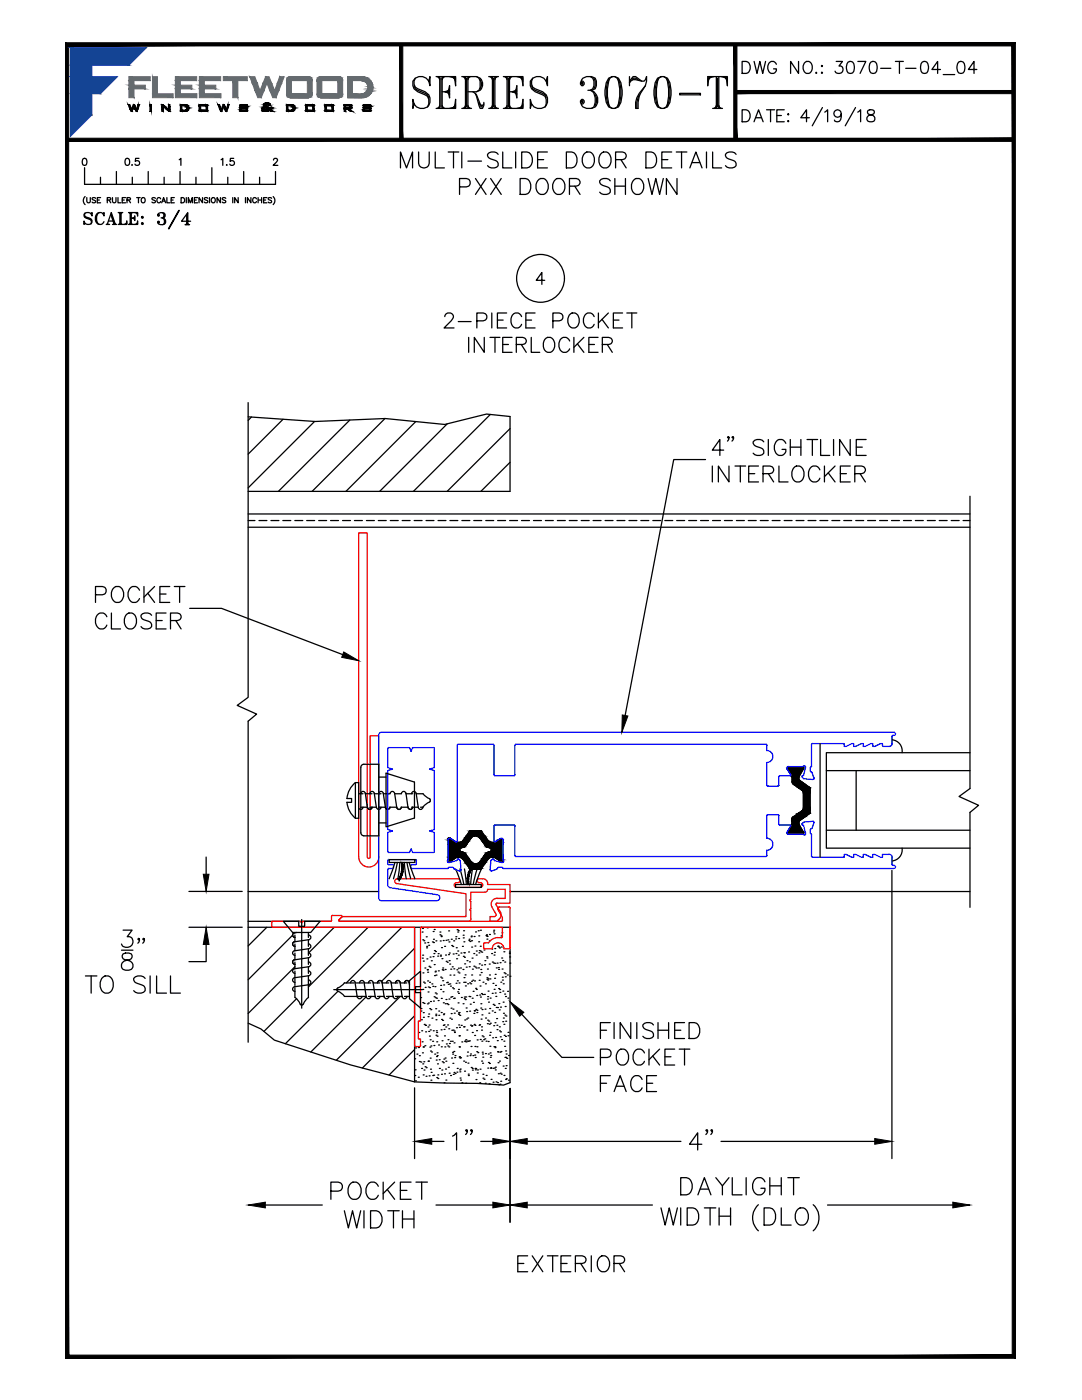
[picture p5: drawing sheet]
<svg xmlns="http://www.w3.org/2000/svg" width="216mm" height="279mm" viewBox="0 0 216 279" stroke-linecap="round" stroke-linejoin="round" font-family="sans-serif">
<defs><g id="words">
<text font-size="10.6" x="81.1" y="22.9">SERIES 3070-T</text>
<text font-size="7.1" x="30.3" y="46.9">3/4</text>
<g font-size="6.6">
<text x="92.4" y="71.6">INTERLOCKER</text>
<text x="102" y="255.1">EXTERIOR</text>
</g>
<g font-size="6.2">
<text x="165.5" y="16.2">3070-T-04_04</text>
<text x="87.5" y="66.7">2-PIECE POCKET</text>
</g>
<text font-size="5.7" x="146.8" y="15.9">DWG NO.:</text>
<g font-size="5.3">
<text x="146.8" y="25.4">DATE:</text>
<text x="15.5" y="45.9">SCALE:</text>
</g>
<text font-size="4.4" x="23.6" y="34.2">0.5</text>
</g></defs>
<!-- layer: SILL-PAN -->
<g fill="none" stroke="#000" stroke-width=".25">
<path d="M49.5 102.6h144M49.5 105.2h144M49.5 103.9h1.4M51.7 103.9h1.6M54.1 103.9h1.6M56.4 103.9h1.6M58.8 103.9h1.6M61.2 103.9h1.6M63.6 103.9h1.6M66 103.9h1.5M68.4 103.9h1.5M70.7 103.9h1.6"/>
<path d="M73.1 103.9h1.6M75.5 103.9h1.6M77.9 103.9h1.6M80.2 103.9h1.6M82.6 103.9h1.6M85 103.9h1.6M87.4 103.9h1.6M89.8 103.9h1.6M92.2 103.9h1.6M94.5 103.9h1.6M96.9 103.9h1.6M99.3 103.9h1.6"/>
<path d="M101.7 103.9h1.6M104.1 103.9h1.5M106.4 103.9h1.6M108.8 103.9h1.6M111.2 103.9h1.6M113.6 103.9h1.6M116 103.9h1.6M118.3 103.9h1.6M120.7 103.9h1.6M123.1 103.9h1.6M125.5 103.9h1.6M127.9 103.9h1.6"/>
<path d="M130.3 103.9h1.5M132.7 103.9h1.5M135 103.9h1.6M137.4 103.9h1.6M139.8 103.9h1.6M142.2 103.9h1.6M144.5 103.9h1.6M146.9 103.9h1.6M149.3 103.9h1.6M151.7 103.9h1.6M154.1 103.9h1.6M156.5 103.9h1.6"/>
<path d="M158.8 103.9h1.6M161.2 103.9h1.6M163.6 103.9h1.6M166 103.9h1.6M168.4 103.9h1.5M170.8 103.9h1.5M173.1 103.9h1.6M175.5 103.9h1.6M177.9 103.9h1.6M180.3 103.9h1.6M182.6 103.9h1.6M185 103.9h1.6"/>
<path d="M187.4 103.9h1.6M189.8 103.9h1.6M192.2 103.9h1.3M49.5 177.9h26.1M101.8 177.9h91.7M49.5 183.9h16.5"/>
</g>
<!-- layer: MISC -->
<g fill="none" stroke="#000" stroke-width=".25">
<path d="M49.5 83.2l13.4 .9 14-.6 11.8 1.2 8.4-2.1 4.7 .5v15h-52.3M49.5 80.3v58.9l-2.2 1.6 3.9 1.7-1.7 1.4v64.1M50.2 83.2l-.7 .7M56.5 83.7l-7 6.9M62.8 84.1l-13.3 13.3M69.8 83.8l-14.3 14.3M76.8 83.5l-14.5 14.6M83 84.1l-14 14M89.2 84.6l-13.4 13.5M97.8 82.7l-15.3 15.4M101.8 85.5l-12.6 12.6M101.8 92.3l-5.8 5.8"/>
<path d="M69.2 159.4h1v.7h-1M70.9 156.2h.7v7.1h-.7zM70.9 156.2a4.6 4.6 0 0 0-1.7 3.2M71.6 158.4h.8M72 158.4a.46 .46 0 0 1 .4-.5 .46 .46 0 0 1 .5 .5M72 153.1v13.1M72 153.1a.58 .58 0 0 1 .6-.6h3v14.3h-3a.58 .58 0 0 1-.6-.6M72.9 158.4h1.3M72.9 158.3l.4 2.9M73.8 158.4a.46 .46 0 0 1 .4-.5 .46 .46 0 0 1 .5 .5M74.7 158.3l.4 2.9M74.7 158.4h1.3"/>
<path d="M75.6 155.1h1.4M75.6 158.4a.46 .46 0 0 1 .4-.5 .46 .46 0 0 1 .5 .5M76.5 158.3l.4 2.9M76.5 158.4h1.3M77 154.3l5.7 1.8v7.2l-5.7 1.7zM77.8 158.4a.46 .46 0 0 1 .5-.5 .46 .46 0 0 1 .4 .5M78.7 158.3l.5 2.9M78.8 158.4h1.3M80.1 158.4a.46 .46 0 0 1 .5-.5 .46 .46 0 0 1 .4 .5M81 158.4h1.3M81 158.3l.4 2.9M82.1 158.4a.46 .46 0 0 1 .5-.5 .46 .46 0 0 1 .4 .5"/>
<path d="M83 158.3l.5 2.9M83.1 158.4h1.3M84.4 158.4l.6 .6 .7 .4M85.7 159.4l.2 .2M85.9 159.6l-.2 .4M69.2 160.1a4.6 4.6 0 0 0 1.7 3.2M72 161.1h1.3M72.4 161.1a.46 .46 0 0 1-.3 .4 .46 .46 0 0 1-.5-.2M73.3 161.1a.46 .46 0 0 0 .5 .4 .46 .46 0 0 0 .4-.4M75.6 161.1h1.3M75.6 164.2h1.4M76 161.1a.46 .46 0 0 1-.4 .4 .46 .46 0 0 1-.5-.4h-1.3"/>
<path d="M76.9 161.1a.46 .46 0 0 0 .5 .4 .46 .46 0 0 0 .4-.4h1.4a.46 .46 0 0 0 .4 .4 .46 .46 0 0 0 .5-.4h1.3a.47 .47 0 0 0 .5 .4 .47 .47 0 0 0 .4-.4M82.1 161.1h1.4a.46 .46 0 0 0 .4 .4 .46 .46 0 0 0 .5-.4h-.5M85.7 160.1l-.7 .4-.6 .6M49.5 185.1h52.3v31l-1.3 .5-5.3-.4-12.5-.3-12.7-3.4-15.3-4.9-2.6-2.2-2.6-1.2M53.2 185.1l-3.7 3.7M56.5 183.9h3.1v1h1.2v-1h3.1l-1.9 2.2h-3.6zM58.4 186.6l-8.9 8.9M58.8 188.4l.1 1.3a.48 .48 0 0 0-.5 .5 .48 .48 0 0 0 .5 .5M58.8 186.6l.1 1.3a.48 .48 0 0 0-.5 .5 .48 .48 0 0 0 .5 .5M58.8 186.1v.1M58.8 190.2v1.3M58.8 192v1.3"/>
<path d="M58.8 193.8v1.3M58.8 195.3v1.4M58.8 197.1v2M58.8 192.9l-9.3 9.4M58.9 196.9a.48 .48 0 0 0-.5 .5 .48 .48 0 0 0 .5 .5M58.9 193.3a.48 .48 0 0 0-.5 .5 .48 .48 0 0 0 .5 .5M58.9 195.1a.48 .48 0 0 0-.5 .5 .48 .48 0 0 0 .5 .5M58.9 191.5a.48 .48 0 0 0-.5 .5 .48 .48 0 0 0 .5 .5M58.9 186.1a.48 .48 0 0 0-.5 .5 .48 .48 0 0 0 .5 .5M58.9 199.1l1.2 1.4M59.2 199.3l-6.5 6.5M59.2 186.1l-.4 .1"/>
<path d="M60.2 183.5v17.7M61.5 186.1v1M61.5 189.4v1.3M61.5 191.2v1.3M61.5 195.6a.48 .48 0 0 1 .5 .5 .48 .48 0 0 1-.5 .4M61.5 192a.48 .48 0 0 1 .5 .5 .48 .48 0 0 1-.5 .4v1.4M61.5 193.8a.48 .48 0 0 1 .5 .5 .48 .48 0 0 1-.5 .4v4.4M61.5 190.2a.48 .48 0 0 1 .5 .5 .48 .48 0 0 1-.5 .4M61.5 188.4a.48 .48 0 0 1 .5 .5 .48 .48 0 0 1-.5 .4M61.5 186.6a.48 .48 0 0 1 .5 .5 .48 .48 0 0 1-.5 .5v1.3M61.6 199.1l-.6 .5-.5 .8M61.6 187.5l-2.8 .5"/>
<path d="M61.6 196.5l-2.8 .4M61.6 192.9l-2.8 .4M61.6 194.7l-2.8 .4M61.6 191.1l-2.8 .5M61.6 189.3l-2.8 .5M66.6 197.5h17.7M66.7 185.1l-5.1 5.1M67.2 197.4v.2M67.3 197.6l1.4 1.2 4.4 .1a.48 .48 0 0 0 .4 .4 .48 .48 0 0 0 .5-.5M67.4 197.2l-.1 .2M67.4 197.8l-10.5 10.5M69.9 196.2a.48 .48 0 0 1 .5-.5 .48 .48 0 0 1 .5 .5"/>
<path d="M70.6 196.2l-1.9-.1-.6 .6-.7 .5M70.8 196.1l.5 2.8M71.1 196.2h1.3M71.3 198.8a.48 .48 0 0 0 .5 .5 .48 .48 0 0 0 .4-.5M71.7 196.2a.48 .48 0 0 1 .5-.5 .48 .48 0 0 1 .5 .5h1.3M72.6 196.1l.5 2.8-11.1 11M73.5 185.1l-12 11.9M73.5 198.9h1.3M73.5 196.2a.48 .48 0 0 1 .5-.5 .48 .48 0 0 1 .5 .5M74.4 196.1l.5 2.8M74.4 196.2h1.4M74.9 198.8a.48 .48 0 0 0 .4 .5 .48 .48 0 0 0 .5-.5"/>
<path d="M75.3 196.2a.48 .48 0 0 1 .5-.5 .48 .48 0 0 1 .5 .5M76.2 196.2h1.4M76.2 196.1l.4 2.8M77.1 196.2a.48 .48 0 0 1 .5-.5 .48 .48 0 0 1 .5 .5h1.3M77.6 198.8a.48 .48 0 0 1-.5 .5 .48 .48 0 0 1-.4-.5l-1.4 .1M78 196.1l.4 2.8M78.9 196.2a.48 .48 0 0 1 .5-.5 .48 .48 0 0 1 .5 .5h1.3M79.4 198.8a.48 .48 0 0 1-.5 .5 .48 .48 0 0 1-.4-.5l-1.4 .1M79.8 196.1l.4 2.8M79.9 198.9l-12.8 12.7M80.2 185.1l-11.1 11.1M80.7 198.9h1"/>
<path d="M80.7 196.2a.5 .5 0 0 1 .5-.5 .5 .5 0 0 1 .5 .5M81.2 198.8a.48 .48 0 0 1-.5 .5 .48 .48 0 0 1-.5-.5l-1.3 .1M81.6 196.1l.1 .4M81.7 195.7l2.2-1.9v3.1h-1v1.2h1v3.1l-2.2-1.9zM82.7 189.2l-6.6 6.7M83.9 199.1h.1M84.2 186h.1M84.3 191.2h.1M84.3 185.3h.1M84.3 190.6h.1M84.4 197.5h.1M84.4 187.6h.1"/>
<path d="M84.4 194.2h.1M84.5 191.8h.1M84.5 196h.1M84.6 187.7h.1M84.7 196.2h.1M84.8 188.2h.1M84.8 193.2h.1M84.8 197.1h.1M85.1 187h.1M85.1 189.2h.1M85.1 188.9h.1M85.2 191.4h.1"/>
<path d="M85.2 185.2h.1M85.3 193.6h.1M85.3 193.5h.1M85.3 194h.1M85.3 195.8h.1M85.4 188.1h.1M85.4 198h.1M85.5 197h.1M85.5 188.7h.1M85.6 192.8h.1M85.7 196h.1M85.7 197.1h.1"/>
<path d="M85.8 191h.1M85.8 193h.1M85.9 199.9h.1M86.1 191.7h.1M86.2 196.4h.1M86.3 188h.1M86.4 196.8h.1M86.4 190.9h.1M86.4 185.9h.1M86.5 199.8h.1M86.5 188.1h.1M86.5 187.4h.1"/>
<path d="M86.6 190.3h.1M86.6 198.9h.1M86.6 192.5h.1M86.6 185.5h.1M86.7 189.7h.1M86.7 194.7h.1M86.8 196.9h.1M86.8 194h.1M86.9 199.1h.1M86.9 198.2h.1M86.9 193.8h.1M86.9 189.9h.1"/>
<path d="M87 187.8h.1M87 194.6h.1M87.1 198.3h.1M87.1 199.2h.1M87.3 190.8h.1M87.4 199.7h.1M87.4 190.3h.1M87.5 193.8h.1M87.8 186h.1M87.8 186.6h.1M87.8 187.8h.1M87.9 190.6h.1"/>
<path d="M87.9 190.8h.1M87.9 197.5h.1M87.9 196.7h.1M87.9 195h.1M88 186.8h.1M88 186.9h.1M88.1 199.3h.1M88.1 189.1h.1M88.1 195.2h.1M88.2 191.3h.1M88.2 193.5h.1M88.3 195.7h.1"/>
<path d="M88.3 193.2h.1M88.4 193.6h.1M88.4 197.9h.1M88.4 187.7h.1M88.5 196.6h.1M88.7 188.9h.1M88.8 193.5h.1M88.9 190.6h.1M89 199.5h.1M89 187.7h.1M89 191.9h.1M89.1 196.1h.1"/>
<path d="M89.2 192h.1M89.3 196h.1M89.4 187.6h.1M89.5 196.4h.1M89.5 190.5h.1M89.5 185.8h.1M89.6 199.4h.1M89.6 188h.1M89.6 191.7h.1M89.6 190.2h.1M89.7 192.4h.1M89.8 196.4h.1"/>
<path d="M89.8 194.6h.1M89.9 196.8h.1M89.9 193.4h.1M89.9 199h.1M90 187.4h.1M90.1 188.7h.1M90.2 198.9h.1M90.2 193h.1M90.3 197.1h.1M90.3 188.9h.1M90.4 190.4h.1M90.5 197.3h.1"/>
<path d="M90.5 199.3h.1M90.5 187.8h.1M90.6 193.4h.1M90.6 194.6h.1M90.7 199.2h.1M90.9 187.4h.1M91 186.9h.1M91 190.3h.1M91 196.2h.1M91 189.1h.1M91.1 191.3h.1M91.2 193.5h.1"/>
<path d="M91.2 185.5h.1M91.3 195.7h.1M91.3 197.9h.1M91.3 186h.1M91.3 189.8h.1M91.4 194h.1M91.4 185.7h.1M91.4 190.6h.1M91.5 193.2h.1M91.5 197.5h.1M91.5 198.2h.1M91.5 187.3h.1"/>
<path d="M91.6 196.2h.1M91.6 194.2h.1M91.9 193.2h.1M92 190.2h.1M92.1 199.1h.1M92.3 188.9h.1M92.4 193.5h.1M92.4 186.6h.1M92.4 187.2h.1M92.5 190.9h.1M92.5 185.8h.1M92.5 196h.1"/>
<path d="M92.6 190.1h.1M92.6 188h.1M92.6 195.1h.1M92.6 199.3h.1M92.6 199h.1M92.6 190.2h.1M92.7 191h.1M92.7 192.4h.1M92.8 194.6h.1M92.8 196h.1M92.8 199.5h.1M92.9 196.8h.1"/>
<path d="M92.9 199h.1M93 193h.1M93.2 191.7h.1M93.3 196.3h.1M93.5 190h.1M93.6 187.7h.1M93.6 198.9h.1M93.6 187.4h.1M93.6 192.9h.1M93.7 192h.1M93.7 196.1h.1M93.8 198.9h.1"/>
<path d="M93.8 187.9h.1M93.9 196.3h.1M94 187h.1M94 186.8h.1M94.1 195.8h.1M94.1 187.7h.1M94.1 189h.1M94.1 194.6h.1M94.2 191.2h.1M94.2 199.2h.1M94.3 193.4h.1M94.3 195.6h.1"/>
<path d="M94.4 197.8h.1M94.5 190.3h.1M94.6 192.8h.1M94.6 186.9h.1M94.7 195.8h.1M94.8 188.8h.1M94.8 193h.1M94.9 186h.1M94.9 197.2h.1M95 190.6h.1M95 193.2h.1M95 189.8h.1"/>
<path d="M95 197.5h.1M95.1 198.7h.1M95.4 185.8h.1M95.5 193.2h.1M95.5 188h.1M95.5 186.8h.1M95.6 190.2h.1M95.6 195.6h.1M95.6 189.7h.1M95.6 192.4h.1M95.7 198.6h.1M95.7 194.6h.1"/>
<path d="M95.8 196.8h.1M95.8 188.8h.1M95.9 199h.1M95.9 185.6h.1M95.9 189.8h.1M95.9 193.5h.1M96 194.1h.1M96.1 198.3h.1M96.1 192.6h.1M96.1 190h.1M96.3 198.5h.1M96.4 196h.1"/>
<path d="M96.6 189.6h.1M96.7 198.5h.1M96.7 192.5h.1M96.8 191.7h.1M96.9 196.3h.1M97 186.7h.1M97 186.8h.1M97.1 186.6h.1M97.1 190.9h.1M97.2 195.4h.1M97.2 187.4h.1M97.2 195.1h.1"/>
<path d="M97.2 191.2h.1M97.2 186.9h.1M97.3 193.4h.1M97.3 199.4h.1M97.3 198.9h.1M97.3 195.6h.1M97.4 195.3h.1M97.4 197.8h.1M97.5 200h.1M97.6 192.4h.1M97.6 187.7h.1M97.7 186.5h.1"/>
<path d="M97.7 194.6h.1M97.8 195.4h.1M97.8 199.2h.1M98.1 190.3h.1M98.1 189.4h.1M98.2 198.2h.1M98.2 192h.1M98.4 196.3h.1M98.4 192.2h.1M98.5 186h.1M98.5 185.6h.1M98.6 190.6h.1"/>
<path d="M98.6 186.4h.1M98.6 197.4h.1M98.7 190.1h.1M98.7 195.2h.1M98.7 189.3h.1M98.7 192.3h.1M98.8 198.2h.1M98.8 194.5h.1M98.9 196.7h.1M98.9 198.9h.1M99 193.2h.1M99.2 192.2h.1"/>
<path d="M99.3 188.8h.1M99.4 188.8h.1M99.4 193.1h.1M99.5 193.5h.1M99.5 197.3h.1M99.5 189h.1M99.7 189.2h.1M99.7 197.5h.1M99.7 198.1h.1M99.8 192.1h.1M99.9 196h.1M100 186.8h.1"/>
<path d="M100 189h.1M100.1 191.2h.1M100.1 186.2h.1M100.2 193.4h.1M100.2 195h.1M100.2 195.6h.1M100.3 191.7h.1M100.3 197.8h.1M100.4 200h.1M100.4 196.3h.1M100.5 189.9h.1M100.6 194.1h.1"/>
<path d="M100.7 198.4h.1M100.7 192h.1M100.8 194.3h.1M100.8 194.9h.1M100.9 198.9h.1M101.2 194.6h.1M101.3 197.8h.1M101.3 199.2h.1M101.6 190h.1M101.6 190.3h.1M101.7 191h.1M101.7 192.2h.1"/>
<path d="M101.8 194.8h.1M60.1 200.6h.2M60.5 200.4l-.2 .1M82.7 202.7l-10.4 10.4M82.7 209.5l-5.1 5M82.7 211.3h.1M82.8 214.6h.1M82.8 213.5h.1M82.9 215.7h.1M82.9 209.1h.1M83.2 210.4h.1M83.5 215h.1"/>
<path d="M83.5 209.1h.1M83.6 206.1h.1M83.7 210.7h.1M83.7 211.9h.1M84 212h.1M84 201.3h.1M84 201.8h.1M84.1 203.5h.1M84.1 213.2h.1M84.1 205.7h.1M84.2 207.9h.1M84.3 210.1h.1"/>
<path d="M84.4 200.1h.1M84.4 212.3h.1M84.4 214.5h.1M84.4 209h.1M84.5 202.1h.1M84.5 203h.1M84.5 208.9h.1M84.6 211.9h.1M84.6 213.5h.1M84.6 200.3h.1M84.6 204.4h.1M84.8 208.7h.1"/>
<path d="M84.8 212.9h.1M84.9 204.6h.1M84.9 205.9h.1M85 214.8h.1M85 213.1h.1M85.3 200.3h.1M85.4 205h.1M85.4 202.9h.1M85.4 211.8h.1M85.5 200.2h.1M85.5 211.8h.1M85.5 202.4h.1"/>
<path d="M85.5 205.8h.1M85.6 204.6h.1M85.6 214.7h.1M85.7 206.8h.1M85.7 201.3h.1M85.8 209h.1M85.8 211.2h.1M85.8 207.5h.1M85.9 205.5h.1M85.9 213.4h.1M85.9 209.8h.1M86 201.5h.1"/>
<path d="M86 215.6h.1M86 208.7h.1M86 214h.1M86.1 209.9h.1M86.2 203.2h.1M86.3 207.8h.1M86.3 214.6h.1M86.4 205.7h.1M86.5 214.6h.1M86.6 208.7h.1M86.7 210.4h.1M86.9 201.3h.1"/>
<path d="M87 202.7h.1M87 202.4h.1M87 203.5h.1M87 206.6h.1M87 211.6h.1M87.1 205.7h.1M87.1 210.9h.1M87.1 206.1h.1M87.1 207.9h.1M87.1 215h.1M87.2 210.1h.1M87.2 206.8h.1"/>
<path d="M87.2 210.7h.1M87.3 212.3h.1M87.4 214.5h.1M87.4 215.2h.1M87.5 208.6h.1M87.5 202.6h.1M87.5 201.8h.1M87.6 211.5h.1M87.7 213.2h.1M88 205.5h.1M88 202.1h.1M88.1 208.9h.1"/>
<path d="M88.1 214.4h.1M88.1 203.4h.1M88.2 213.5h.1M88.2 207.7h.1M88.2 211.9h.1M88.3 203.6h.1M88.5 200.1h.1M88.5 204.6h.1M88.5 212.1h.1M88.5 202.5h.1M88.5 202.3h.1M88.6 211.4h.1"/>
<path d="M88.6 204.5h.1M88.6 216.1h.1M88.6 205.4h.1M88.7 206.7h.1M88.7 214.3h.1M88.8 208.9h.1M88.8 211.2h.1M88.8 200.3h.1M88.9 213.4h.1M88.9 205h.1M89 215.6h.1M89 211.8h.1"/>
<path d="M89.1 208.3h.1M89.2 200.3h.1M89.3 204.6h.1M89.3 208.7h.1M89.4 207.5h.1M89.4 200.5h.1M89.5 213h.1M89.5 205.3h.1M89.6 208.9h.1M89.6 214.2h.1M89.7 208.3h.1M89.8 203.2h.1"/>
<path d="M89.9 207.8h.1M89.9 214.6h.1M90 201.2h.1M90 202.3h.1M90.1 203.4h.1M90.1 211.2h.1M90.2 205.6h.1M90.2 207.8h.1M90.3 210h.1M90.3 210.4h.1M90.4 212.2h.1M90.4 201.4h.1"/>
<path d="M90.4 205.6h.1M90.4 214.4h.1M90.6 209.8h.1M90.6 208.1h.1M90.6 214h.1M90.6 202.2h.1M90.6 205.8h.1M90.7 206.1h.1M90.7 211.1h.1M90.8 210.7h.1M90.8 214.2h.1M91.1 205.1h.1"/>
<path d="M91.1 201.8h.1M91.2 214h.1M91.2 213.2h.1M91.4 200.1h.1M91.5 202.3h.1M91.5 204.6h.1M91.5 202.4h.1M91.5 202.1h.1M91.6 202.1h.1M91.6 206.8h.1M91.6 208.9h.1M91.6 211h.1"/>
<path d="M91.6 206.7h.1M91.7 209h.1M91.7 205h.1M91.7 210.9h.1M91.7 213.5h.1M91.7 202.6h.1M91.8 211.2h.1M91.8 213.9h.1M91.8 215.2h.1M91.8 213.4h.1M91.9 215.6h.1M91.9 211.1h.1"/>
<path d="M92 204.6h.1M92.1 207.9h.1M92.2 216.1h.1M92.4 200.3h.1M92.5 204.9h.1M92.5 211.8h.1M92.6 204.9h.1M92.7 213.8h.1M92.7 207.9h.1M92.7 203.6h.1M92.8 207.7h.1M92.9 212h.1"/>
<path d="M92.9 216.2h.1M92.9 207.5h.1M93 207.9h.1M93 201.2h.1M93.1 203.4h.1M93.1 201.9h.1M93.2 205.6h.1M93.2 210.8h.1M93.2 207.8h.1M93.3 210h.1M93.3 203.2h.1M93.4 212.2h.1"/>
<path d="M93.4 214.4h.1M93.4 207.8h.1M93.5 214.6h.1M93.7 207.7h.1M93.7 201.8h.1M93.8 210.7h.1M93.8 200.4h.1M93.9 210.4h.1M93.9 204.6h.1M94 208.8h.1M94 213h.1M94.1 204.8h.1"/>
<path d="M94.2 204.7h.1M94.2 206.1h.1M94.2 213.2h.1M94.3 213.6h.1M94.4 210.7h.1M94.5 200h.1M94.6 202.2h.1M94.6 204.4h.1M94.6 201.7h.1M94.7 201.8h.1M94.7 206.6h.1M94.7 210.6h.1"/>
<path d="M94.8 208.8h.1M94.8 204.6h.1M94.8 213.2h.1M94.8 211h.1M94.9 213.5h.1M94.9 213.2h.1M95 201.4h.1M95 215.5h.1M95.1 205.7h.1M95.1 209.9h.1M95.1 202.1h.1M95.2 208.9h.1"/>
<path d="M95.2 201.6h.1M95.2 207.5h.1M95.2 214.1h.1M95.3 213.5h.1M95.3 210.1h.1M95.6 204.6h.1M95.7 204.5h.1M95.7 216.1h.1M95.8 213.4h.1M95.8 207.5h.1M95.9 201.2h.1M96 200.3h.1"/>
<path d="M96 203.4h.1M96.1 205.6h.1M96.1 204.9h.1M96.1 211.8h.1M96.1 207.8h.1M96.2 202.5h.1M96.2 201.5h.1M96.2 206.7h.1M96.2 210h.1M96.3 210.4h.1M96.3 212.2h.1M96.3 211h.1"/>
<path d="M96.4 214.4h.1M96.4 215.2h.1M96.4 206.9h.1M96.5 207.5h.1M96.6 215.4h.1M96.7 207.3h.1M96.8 201.4h.1M96.8 216.2h.1M96.9 210.3h.1M96.9 203.2h.1M97 207.8h.1M97 214.6h.1"/>
<path d="M97.2 204.3h.1M97.3 203.6h.1M97.3 213.2h.1M97.4 207.9h.1M97.4 210.4h.1M97.5 212h.1M97.5 203.8h.1M97.5 202.2h.1M97.6 216.3h.1M97.6 204.4h.1M97.7 212.2h.1M97.7 206.6h.1"/>
<path d="M97.7 201.3h.1M97.8 208.8h.1M97.8 210.1h.1M97.8 206h.1M97.8 211h.1M97.8 204.2h.1M97.9 213.2h.1M97.9 210.6h.1M97.9 213.1h.1M98 215.4h.1M98.2 201.8h.1M98.3 207.1h.1"/>
<path d="M98.4 213.2h.1M98.4 216h.1M98.4 200.4h.1M98.5 204.7h.1M98.6 208.9h.1M98.6 200.6h.1M98.7 213.1h.1M98.7 202.1h.1M98.7 208.9h.1M98.8 204.1h.1M98.8 209.1h.1M98.8 213.5h.1"/>
<path d="M98.9 213h.1M98.9 207h.1M99 215.9h.1M99 201.1h.1M99.1 203.3h.1M99.1 204.6h.1M99.2 205.5h.1M99.2 207.7h.1M99.3 216.1h.1M99.3 201.1h.1M99.3 209.9h.1M99.4 209.9h.1"/>
<path d="M99.4 212.1h.1M99.4 214.3h.1M99.5 216.5h.1M99.5 200.3h.1M99.6 201.5h.1M99.6 204.9h.1M99.7 211.8h.1M99.7 205.7h.1M99.8 216.4h.1M99.8 210h.1M99.8 214.2h.1M99.8 206.9h.1"/>
<path d="M99.9 201h.1M99.9 205.9h.1M99.9 215.8h.1M100 209.9h.1M100 214.4h.1M100.1 207.5h.1M100.3 203.9h.1M100.4 212.8h.1M100.4 203.2h.1M100.5 202.2h.1M100.5 204.4h.1M100.5 207.8h.1"/>
<path d="M100.6 214.6h.1M100.6 206.6h.1M100.7 208.8h.1M100.7 202.6h.1M100.8 211h.1M100.8 200.9h.1M100.8 213.2h.1M100.9 206.8h.1M100.9 209.7h.1M100.9 215.4h.1M100.9 203.8h.1M100.9 211h.1"/>
<path d="M100.9 202.8h.1M101 210.4h.1M101 212.7h.1M101 215.3h.1M101.1 211.2h.1M101.4 206h.1M101.4 206.7h.1M101.5 215.6h.1M101.5 210.6h.1"/>
</g>
<!-- layer: ALUM-RED -->
<path d="M71.6 106.4h1.7v64.6l.3 .3 .3-.3v-24.1h1.7v24.1a2.01 2.01 0 0 1-2 2 2.01 2.01 0 0 1-2-2z" fill="none" stroke="#f00" stroke-width=".25"/>
<!-- layer: GLASS-VINYL -->
<path d="M193.5 99v58.4l-2.1 1.6 3.9 1.7-1.8 1.4v19M163.6 148.4v22.7" fill="none" stroke="#000" stroke-width=".25"/>
<!-- layer: 0 -->
<path d="M164.9 153.8h28.6M170.8 153.8v11.9M178 147.6a2.21 2.21 0 0 1 2 2.6M193.5 150.2h-28.6v19.1h28.6M164.9 165.7h28.6M180 169.3a2.21 2.21 0 0 1-2 2.5M82.7 185.1v30.8" fill="none" stroke="#000" stroke-width=".25"/>
<!-- layer: FRAME -->
<g fill="none" stroke="#f00" stroke-width=".25">
<path d="M91.4 175.4h-12.2a.48 .48 0 0 0-.4 .4 .48 .48 0 0 0 .3 .5l13.9 2.1v4.5h-24.7l-.6 .7 .6-.7-.2-.2M91.4 175.4a.39 .39 0 0 1 .4 .4 .39 .39 0 0 1-.4 .3 .54 .54 0 0 0-.6 .2 .54 .54 0 0 0-.1 .6l.4 .2h4.7M95.6 175.4h.7M95.6 175.4a.39 .39 0 0 0-.4 .4 .39 .39 0 0 0 .4 .3h.2M95.9 176.1a.48 .48 0 0 1 .4 .5 .48 .48 0 0 1-.4 .5M96.3 175.4a.96 .96 0 0 1 1 .9M96.8 178.1h-2.9v1.4l-.1 .2 .2 .2-.1 1.5-.1 .2 .2 .2-.1 1.6M96.8 178.1a.49 .49 0 0 0 .5-.6h3.5v1.8h-1.7M97.3 176.3v.2h4.5v3.8h-2.8l.8 1.7a1.1 1.1 0 0 1-.1 1.4M99.1 179.3h.1M99.2 179.3a1.16 1.16 0 0 0-1 1.7l.9 1.6-.4 .3h-.9v1h1.3l.5-.5M66.3 182.7h1.8"/>
<path d="M66.4 182.7l-.2 .2v.8l-.2 .2h-5.5l-.3 .3-.3-.3h-5.5l-.2 .2v.8l.2 .2h28.1M67.6 183.5v.2l.2 .2M67.7 183.5l-.1 .2 .2 .2M82.5 185l.2 .2M82.7 185.2v23.4l.3 .3M83.9 185.2v18.6h-.4v3.5h.4v1.3l-.1 .2-.8 .1M84.1 185.1h16M84.1 185l-.2 .2M94 183.4l-.3 .4-.2 .1M96.7 189.4h1.5M96.7 188.1l-.2 .2v.9l.2 .2M98.2 189.3a1.17 1.17 0 0 1 1.2-1.1 1.17 1.17 0 0 1 1.2 1.1l1 .1"/>
<path d="M99.3 181.5l.9 1.6v.6l-.1 .2h-32.3M100.1 185l.2 .2M100.2 185.2l.1 1.7-.2 .2a2.43 2.43 0 0 0-2.6 1.1h-.8M101.6 181h-2l-.3 .2v.2M101.6 181l.2 .2M101.8 181.2v8M101.8 189.2l-.2 .2"/>
</g>
<!-- layer: SEAL -->
<g fill="none" stroke="#000" stroke-width=".25">
<path d="M77.6 171.6h5.2v.5h-5.2zM78.8 172.1l-1.2 3.3M79.3 172.1l-.8 3.3M79.8 172.1l-.4 3.3M80.7 172.1l.4 3.3M81.2 172.1l.8 3.3M81.6 172.1l1.2 3.3M90.9 176.5h5.1v.6h-5.1zM90.9 173.4l1.2 3.1M91.8 173.4l.7 3.1M92.7 173.4l.3 3.1M94.3 173.4l-.4 3.1"/>
<path d="M95.2 173.4l-.8 3.1M96.1 173.4l-1.2 3.1"/>
</g>
<g fill="#000" stroke="#000" stroke-width=".2">
<path d="M80.1 172.1l.4 .6-.1-.6zM80.1 172.1l.4 .6h-.3zM80.2 172.7l.3 .7v-.7zM80.2 172.7l.3 .7-.3-.1zM80.2 173.3l.2 .7 .1-.6zM80.2 173.3l.2 .7-.3-.1zM80.1 173.9l.1 .7 .2-.6zM80.1 173.9l.1 .7-.2-.1zM80 174.5v.7l.2-.6zM80 174.5v.7l-.3-.2zM79.7 175v.7l.3-.5zM79.7 175v.7l-.3-.1z"/>
<path d="M93.2 176l.1 .5h.3zM93.2 176l.3-.1 .1 .6zM93.2 175.4v.6l.3-.1zM93.2 175.4h.3v.5zM93.3 174.8l-.1 .6h.3zM93.3 174.8h.3l-.1 .6zM93.5 174.2l-.2 .6h.3zM93.5 174.2l.2 .1-.1 .5zM93.7 173.6l-.2 .6 .2 .1zM93.7 173.6l.2 .2-.2 .5zM94 173.1l-.3 .5 .2 .2zM94 173.1l.2 .2-.3 .5z"/>
</g>
<!-- layer: I-STRUT -->
<g fill="#000" stroke="#000" stroke-width=".2">
<path d="M89.5 167.2h.3zM89.8 171.9h.1zM99.8 171.8h.6zM99.8 167.4h.2zM99.9 167.3h.1zM100.1 172h.1z"/>
<path d="M158.1 155.1l1.3 .5v-.5zM158.1 155.1l1.3 .5h-1.3z"/>
<path d="M158.1 155.6l1.8 .4-.5-.4zM158.1 155.6l1.8 .4h-1.8z"/>
<path d="M158.1 156l1.9 .1-.1-.1zM158.1 156l1.9 .1h-1.9z"/>
<path d="M158.1 156.1l2.2 .1-.3-.1zM158.1 156.1l2.2 .1h-2.2z"/>
<path d="M157.4 153h2.7zM157.4 153h2.7zM157.4 153h2.7zM157.4 153h2.7z"/>
<path d="M157.4 153h2.8zM157.3 153h2.9zM157.3 153h2.9zM157.3 153h2.9z"/>
<path d="M157.3 153l2.9 .1zM157.3 153.1h2.9zM157.3 153.1h2.9zM157.3 153.1h2.9z"/>
<path d="M157.3 153.1h3zM157.2 153.1h3.1zM157.2 153.1h3.1zM157.2 153.1h3.1z"/>
<path d="M157.2 153.1h3.1zM157.2 153.1h3.1zM157.2 153.1h3.1zM157.2 153.1h3.1z"/>
<path d="M158.1 156.2l2.3 .2-.1-.2zM158.1 156.2l2.3 .2h-2.2z"/>
<path d="M157.2 153.5l2.2 1.6 .9-1.6zM157.2 153.5l2.2 1.6h-1.3z"/>
<path d="M157.2 153.1l3.1 .1zM157.2 153.1l3.1 .1z"/>
<path d="M157.1 153.5h3.2zM157.1 153.5h3.2z"/>
<path d="M157.1 153.5h3.2zM157.1 153.5h3.2zM157.1 153.5h3.2zM157.1 153.5h3.2z"/>
<path d="M157.1 153.5h3.2zM157.1 153.5h3.2zM157.1 153.5h3.2zM157.1 153.5h3.2z"/>
<path d="M157.1 153.5h3.2zM157.1 153.5h3.2z"/>
<path d="M157.2 153.2h3.1zM157.2 153.2h3.1z"/>
<path d="M157.2 153.2h3.1zM157.2 153.2h3.1zM157.2 153.2h3.1zM157.2 153.2h3.1z"/>
<path d="M157.1 153.4h3.2zM157.1 153.4h3.2z"/>
<path d="M157.1 153.4h3.2zM157.1 153.4l3.2 .1z"/>
<path d="M157.2 153.2l3.1 .1zM157.2 153.2l3.1 .1zM157.1 153.3h3.2zM157.1 153.3h3.2z"/>
<path d="M157.1 153.3h3.2zM157.1 153.3h3.2z"/>
<path d="M157.1 153.3l3.2 .1zM157.1 153.3l3.2 .1zM157.1 153.4h3.2zM157.1 153.4h3.2z"/>
<path d="M157.1 153.4h3.2zM157.1 153.4h3.2z"/>
<path d="M157.1 153.4h3.2zM157.1 153.4h3.2zM157.1 153.4h3.2zM157.1 153.4h3.2z"/>
<path d="M158.2 156.4l2.4 .1zM158.2 156.4l2.4 .1h-2.3z"/>
<path d="M158.3 156.5l2.4 .1-.1-.1zM158.3 156.5l2.4 .1h-2.3z"/>
<path d="M158.4 156.6l3.1 .5-.8-.5zM158.4 156.6l3.1 .5h-2.3z"/>
<path d="M159.2 157.1l2.4 .1zM159.2 157.1l2.4 .1z"/>
<path d="M159.2 157.2h2.4zM159.2 157.2h2.4z"/>
<path d="M159.3 157.2h2.3zM159.3 157.2h2.3z"/>
<path d="M159.3 157.2l2.4 .1zM159.3 157.2l2.4 .1z"/>
<path d="M159.4 157.3h2.3zM159.4 157.3h2.3z"/>
<path d="M159.5 157.3l2.2 .4v-.4zM159.5 157.3l2.2 .4h-1.7z"/>
<path d="M160 157.7l1.7 .1zM160 157.7l1.7 .1z"/>
<path d="M160.1 157.8l1.6 .1v-.1zM160.1 157.8l1.6 .1h-1.5z"/>
<path d="M160.2 157.9l1.5 .1v-.1zM160.2 157.9l1.5 .1h-1.4z"/>
<path d="M160.3 158l1.4 .2v-.2zM160.3 158l1.4 .2h-1.4z"/>
<path d="M160.3 158.2l1.4 .1v-.1zM160.3 158.2l1.4 .1h-1.4z"/>
<path d="M160.3 158.3l1.4 2.9v-2.9zM160.3 158.3l1.4 2.9h-1.4z"/>
<path d="M89.5 171.7h.5zM89.5 171.7h.5z"/>
<path d="M89.6 167.2h.1zM89.6 167.2h.1z"/>
<path d="M89.6 167.2h.1zM89.6 167.2h.1z"/>
<path d="M89.6 167.2h.2zM89.5 167.2h.3zM89.5 167.2h.3z"/>
<path d="M89.5 167.2l.3 .1zM89.5 167.2l.3 .1z"/>
<path d="M89.5 167.3h.3zM89.5 167.3h.3z"/>
<path d="M89.5 167.3h.4zM89.5 167.3h.4z"/>
<path d="M89.4 167.3h.5zM89.4 167.3h.5z"/>
<path d="M89.4 167.3h.5zM89.4 167.3h.5z"/>
<path d="M89.4 167.3l.5 .1zM89.4 167.3l.5 .1z"/>
<path d="M89.8 171.9h.1zM89.8 171.9h.1z"/>
<path d="M89.4 167.4h.5zM89.4 167.4h.5z"/>
<path d="M89.4 167.4h.5zM89.4 167.4h.5z"/>
<path d="M89.4 167.4h.5zM89.4 167.4h.5z"/>
<path d="M89.7 171.9h.2zM89.7 171.9h.2z"/>
<path d="M89.7 171.8h.2zM89.7 171.8l.2 .1z"/>
<path d="M89.3 167.4h.7zM89.3 167.4h.7z"/>
<path d="M89.3 167.4l.7 .1zM89.3 167.4l.7 .1zM89.3 167.5h.7zM89.3 167.5h.7z"/>
<path d="M89.7 171.8h.3zM89.7 171.8h.3z"/>
<path d="M89.7 171.8h.3zM89.7 171.8h.2z"/>
<path d="M89.7 171.8h.3zM89.7 171.8h.3z"/>
<path d="M89.7 171.8h.3zM89.7 171.8h.3z"/>
<path d="M89.5 171.8h.5zM89.5 171.8h.5z"/>
<path d="M89.6 171.8h.4zM89.6 171.8h.4z"/>
<path d="M89.6 171.8h.4zM89.6 171.8h.4z"/>
<path d="M89.6 171.8h.4zM89.6 171.8h.4z"/>
<path d="M89.3 167.5h.7zM89.3 167.5h.7z"/>
<path d="M89.3 167.5h.8zM89.3 167.5h.8z"/>
<path d="M89.5 171.7h.5zM89.5 171.7l.5 .1z"/>
<path d="M89.3 167.5l.9 .1zM89.3 167.5l.9 .1z"/>
<path d="M89.5 171.7h.6zM89.5 171.7h.5z"/>
<path d="M89.5 171.7h.7zM89.5 171.7h.6z"/>
<path d="M89.4 167.6h.9zM89.4 167.6h.9z"/>
<path d="M89.4 171.6h.8zM89.4 171.6l.8 .1z"/>
<path d="M89.4 167.6l1 .1zM89.4 167.6l1 .1z"/>
<path d="M89.4 171.6h.9zM89.4 171.6h.8z"/>
<path d="M89.4 167.7l1.7 .4-.7-.4zM89.4 167.7l1.7 .4h-1.7z"/>
<path d="M89.4 171.6h1zM89.4 171.6h.9z"/>
<path d="M89.4 171.1l1 .5 .7-.5zM89.4 171.1l1 .5h-1z"/>
<path d="M89.5 169.6h2.2zM89.5 169.6h2.2z"/>
<path d="M89.5 169.6l2.3 .1zM89.5 169.6l2.3 .1z"/>
<path d="M89.5 169.5h2.3zM89.5 169.5l2.2 .1z"/>
<path d="M89.5 169.7l2.3 .1zM89.5 169.7l2.3 .1z"/>
<path d="M89.5 169.4h2.3zM89.5 169.4l2.3 .1z"/>
<path d="M89.5 169.8l2.3 .1zM89.5 169.8l2.3 .1z"/>
<path d="M89.5 169.3h2.3zM89.5 169.3l2.3 .1z"/>
<path d="M89.5 169.9h2.4zM89.5 169.9h2.4z"/>
<path d="M89.5 169.3h2.4zM89.5 169.3h2.3z"/>
<path d="M89.5 169.9l2.5 .1zM89.5 169.9l2.5 .1z"/>
<path d="M89.5 169.2h2.5zM89.5 169.2l2.4 .1z"/>
<path d="M89.5 170h2.5zM89.5 170h2.5z"/>
<path d="M89.5 169.2h2.5zM89.5 169.2h2.5z"/>
<path d="M89.5 170l2.6 .1zM89.5 170l2.6 .1z"/>
<path d="M89.5 169.2h2.6zM89.5 169.2h2.7z"/>
<path d="M89.5 169.2h2.6zM89.5 169.2h2.5z"/>
<path d="M89.5 170.1h2.7zM89.5 170.1h2.7z"/>
<path d="M89.5 170.1h2.9zM89.5 170.1h2.9z"/>
<path d="M89.5 169.1h2.9zM89.5 169.1l2.7 .1z"/>
<path d="M89.5 170.1h3zM89.5 170.1h3z"/>
<path d="M89.5 169.1h3zM89.5 169.1h2.9z"/>
<path d="M89.5 170.1l3.2 .1zM89.5 170.1l3.2 .1z"/>
<path d="M89.5 169h3.2zM89.5 169l3 .1z"/>
<path d="M89.5 170.2l3.3 .1-.1-.1zM89.5 170.2l3.3 .1h-3.3z"/>
<path d="M89.5 168.9l3.2 .1 .1-.1zM89.5 168.9l3.2 .1h-3.2z"/>
<path d="M89.5 170.3l3.4 .1-.1-.1zM89.5 170.3l3.4 .1h-3.4z"/>
<path d="M89.5 168.8l3.3 .1 .1-.1zM89.5 168.8l3.3 .1h-3.3z"/>
<path d="M89.5 170.4l3.5 .2-.1-.2zM89.5 170.4l3.5 .2h-3.5z"/>
<path d="M89.5 168.6l3.4 .2 .1-.2zM89.5 168.6l3.4 .2h-3.4z"/>
<path d="M89.5 170.6l3.9 .5-.4-.5zM89.5 170.6l3.9 .5h-4z"/>
<path d="M89.4 168.6h3.7zM89.4 168.6h3.7z"/>
<path d="M89.5 168.6h3.6zM89.5 168.6h3.5z"/>
<path d="M89.4 168.6h3.7zM89.4 168.6h3.7z"/>
<path d="M89.4 168.5h3.7zM89.4 168.5l3.7 .1z"/>
<path d="M89.4 168.5h3.7zM89.4 168.5h3.7z"/>
<path d="M89.4 168.5h3.7zM89.4 168.5h3.7z"/>
<path d="M89.4 168.1l3.7 .4 .3-.4zM89.4 168.1l3.7 .4h-3.7z"/>
<path d="M91.9 168.1h1.5zM91.7 168.1h1.7z"/>
<path d="M91.7 171.1h1.7zM91.7 171.1h1.7z"/>
<path d="M91.9 171.1l1.6 .1zM91.9 171.1l1.6 .1z"/>
<path d="M92 168.1h1.4zM91.9 168.1h1.5z"/>
<path d="M92 171.2h1.5zM92 171.2h1.5z"/>
<path d="M92.1 168h1.4zM92 168.1h1.4z"/>
<path d="M92.1 171.2l1.5 .1zM92.1 171.2l1.5 .1z"/>
<path d="M92.2 167.9l1.3 .1v-.1zM92.1 168l.1-.1 1.3 .1z"/>
<path d="M92.2 171.3l1.4 .1v-.1zM92.2 171.3l1.4 .1z"/>
<path d="M92.3 167.8l1.2 .1 .1-.1zM92.3 167.8l1.2 .1h-1.3z"/>
<path d="M92.3 171.4l1.7 .6-.4-.6zM92.3 171.4l1.7 .6h-1.2z"/>
<path d="M92.8 167.2l.8 .6 .4-.6zM92.8 167.2l.8 .6h-1.3z"/>
<path d="M92.8 172l1.4 .1-.2-.1zM92.8 172l1.4 .1h-1.4z"/>
<path d="M92.8 167.1l1.2 .1 .2-.1zM92.8 167.1l1.2 .1h-1.2z"/>
<path d="M92.8 172.1l1.5 .1zM92.8 172.1l1.5 .1z"/>
<path d="M92.9 167l1.3 .1 .1-.1zM92.9 167l1.3 .1h-1.4z"/>
<path d="M92.9 172.2l1.5 .1zM92.9 172.2l1.5 .1z"/>
<path d="M93 166.9h1.4zM93 166.9l1.3 .1h-1.4z"/>
<path d="M93 172.3l1.6 .1zM93 172.3l1.6 .1z"/>
<path d="M93 166.9h1.6zM93 166.9h1.4z"/>
<path d="M93 172.4h1.8zM93 172.4h1.8z"/>
<path d="M93 166.8h1.8zM93 166.8l1.6 .1z"/>
<path d="M93.9 165.8h2zM93.8 165.8h2.1z"/>
<path d="M93.8 165.8h2.2zM93.8 165.8h2.2z"/>
<path d="M93.8 173.4h2.1zM93.8 173.4h2.1z"/>
<path d="M93.8 165.8h2.2zM93.8 165.8h2.2z"/>
<path d="M93.8 173.4h2.2zM93.8 173.4h2.1z"/>
<path d="M93.8 165.8h2.2zM93.7 165.8h2.3z"/>
<path d="M93.8 173.4h2.2zM93.8 173.4h2.2z"/>
<path d="M93.7 165.8l2.4 .1zM93.7 165.8l2.4 .1z"/>
<path d="M93.7 173.4h2.3zM93.7 173.4h2.3z"/>
<path d="M93.7 165.9l3 .9-.6-.9zM93.7 165.9l3 .9h-3.7z"/>
<path d="M93.7 173.3h2.4zM93.7 173.3l2.3 .1z"/>
<path d="M95 166.8l1.8 .1zM95 166.8l1.8 .1z"/>
<path d="M95.2 166.9h1.6zM95.2 166.9h1.6z"/>
<path d="M95.2 172.4h1.6zM95 172.4h1.8z"/>
<path d="M93 172.4l3.1 .9 .7-.9zM93 172.4l3.1 .9h-2.4z"/>
<path d="M95.3 166.9l1.5 .1zM95.3 166.9l1.5 .1z"/>
<path d="M95.3 172.3h1.5zM95.2 172.4h1.6z"/>
<path d="M95.5 167l1.4 .1zM95.5 167l1.4 .1z"/>
<path d="M95.5 172.2h1.4zM95.3 172.3h1.5z"/>
<path d="M95.6 167.1l1.4 .1-.1-.1zM95.6 167.1l1.4 .1h-1.3z"/>
<path d="M95.6 172.1l1.3 .1v-.1zM95.5 172.2l.1-.1 1.3 .1z"/>
<path d="M95.7 167.2l1.7 .6-.4-.6zM95.7 167.2l1.7 .6h-1.3z"/>
<path d="M95.7 172l1.2 .1 .1-.1zM95.7 172l1.2 .1h-1.3z"/>
<path d="M96.1 167.8l1.4 .1zM96.1 167.8l1.4 .1z"/>
<path d="M96.1 171.4l.9 .6 .4-.6zM96.1 171.4l.9 .6h-1.3z"/>
<path d="M96.2 167.9l1.4 .1zM96.2 167.9l1.4 .1h-1.3z"/>
<path d="M96.2 171.3l1.2 .1 .1-.1zM96.2 171.3l1.2 .1h-1.3z"/>
<path d="M96.3 168l1.5 .1zM96.3 168l1.5 .1z"/>
<path d="M96.3 171.2h1.3zM96.3 171.2l1.2 .1h-1.3z"/>
<path d="M96.3 168.1h1.6zM96.3 168.1h1.6z"/>
<path d="M96.3 171.2h1.5zM96.3 171.2h1.3z"/>
<path d="M96.4 168.1h1.6zM96.4 168.1h1.6z"/>
<path d="M96.4 171.1h1.5zM96.4 171.1l1.4 .1z"/>
<path d="M96.4 171.1h1.6zM96.4 171.1h1.5z"/>
<path d="M99.9 167.3h.1zM99.9 167.3h.1z"/>
<path d="M99.9 167.3l.1 .1zM99.9 167.3l.1 .1zM99.8 167.4h.2z"/>
<path d="M99.8 167.4h.3zM99.8 167.4h.3zM99.8 167.4h.3zM99.8 167.4h.3z"/>
<path d="M99.8 167.4h.3zM99.8 167.4h.3z"/>
<path d="M99.8 167.4h.3zM99.8 167.4h.3z"/>
<path d="M99.8 167.4h.3zM99.8 167.4h.3z"/>
<path d="M99.7 167.4h.4zM99.7 167.4h.4z"/>
<path d="M99.7 167.4h.5zM99.7 167.4h.5z"/>
<path d="M99.7 167.4l.5 .1zM99.7 167.4l.5 .1z"/>
<path d="M99.7 167.5h.5zM99.7 167.5h.5z"/>
<path d="M100 172h.2zM100 172h.2z"/>
<path d="M99.7 167.5h.6zM99.7 167.5h.6z"/>
<path d="M100 172h.2zM100 172h.3z"/>
<path d="M100 172h.2zM100 172h.2z"/>
<path d="M99.7 167.5h.6zM99.6 167.5h.7z"/>
<path d="M96.7 168.6l3.6 .2v-.2zM96.7 168.6l3.6 .2h-3.5z"/>
<path d="M96.8 168.8l3.5 .1v-.1zM96.8 168.8l3.5 .1h-3.4z"/>
<path d="M96.9 168.9l3.4 .1v-.1zM96.9 168.9l3.4 .1h-3.2z"/>
<path d="M97.1 169l3.2 .1zM97.1 169l3.2 .1z"/>
<path d="M97.2 169.1h3.1zM97.2 169.1h3.1z"/>
<path d="M97.4 169.1l2.9 .1zM97.4 169.1l2.9 .1z"/>
<path d="M97.6 169.2h2.7zM97.6 169.2h2.7z"/>
<path d="M97.7 169.2h2.6zM97.7 169.2h2.6z"/>
<path d="M97.8 169.2h2.5zM97.8 169.2h2.5z"/>
<path d="M97.8 169.2l2.5 .1zM97.8 169.2l2.5 .1z"/>
<path d="M97.9 169.3h2.4zM97.9 169.3h2.4z"/>
<path d="M97.9 169.3l2.4 .1zM97.9 169.3l2.4 .1z"/>
<path d="M98 169.4l2.3 .1zM98 169.4l2.3 .1z"/>
<path d="M98 169.5l2.3 .1zM98 169.5l2.3 .1z"/>
<path d="M98 169.6h2.3zM98 169.6h2.3z"/>
<path d="M98 169.6l2.3 .1zM98 169.6l2.3 .1z"/>
<path d="M98 169.7l2.3 .1zM98 169.7l2.3 .1z"/>
<path d="M98 169.8l2.3 .1zM98 169.8l2.3 .1z"/>
<path d="M97.9 169.9h2.4zM97.9 169.9h2.4z"/>
<path d="M97.9 169.9l2.4 .1zM97.8 170h2.5z"/>
<path d="M97.8 170h2.5zM97.8 170h2.5z"/>
<path d="M97.8 170l2.5 .1zM97.7 170.1h2.6z"/>
<path d="M97.7 170.1h2.6zM97.6 170.1h2.7z"/>
<path d="M97.6 170.1h2.7zM97.4 170.1h2.9z"/>
<path d="M97.4 170.1h2.9zM97.2 170.1h3.1z"/>
<path d="M97.2 170.1l3.1 .1zM97.1 170.2h3.2z"/>
<path d="M97.1 170.2l3.2 .1v-.1zM96.9 170.3l.2-.1 3.2 .1z"/>
<path d="M96.9 170.3l3.4 .1v-.1zM96.9 170.3l3.4 .1h-3.5z"/>
<path d="M96.8 170.4l3.5 .2v-.2zM96.8 170.4l3.5 .2h-3.6z"/>
<path d="M96.7 170.6h3.6zM96.7 170.6h3.6z"/>
<path d="M100 172h.3zM100 172h.3z"/>
<path d="M99.6 167.5l.7 .1zM99.6 167.6h.7z"/>
<path d="M96.7 170.6h3.6zM96.7 170.6h3.6z"/>
<path d="M100 171.9h.3zM100 171.9l.3 .1z"/>
<path d="M99.6 167.6h.8zM99.5 167.6h.9z"/>
<path d="M96.4 168.1l3.9 .5v-.5zM96.4 168.1l3.9 .5h-3.6z"/>
<path d="M96.7 170.6l3.6 .1zM96.7 170.6l3.6 .1z"/>
<path d="M96.7 170.7h3.7zM96.7 170.7h3.7z"/>
<path d="M99.9 171.9h.4zM99.9 171.9h.4z"/>
<path d="M99.5 167.6h.9zM99.5 167.6h.9z"/>
<path d="M99.5 167.6l.9 .1zM99.4 167.7h1z"/>
<path d="M99.4 167.7l.9 .4 .1-.4zM98.6 168.1l.8-.4 .9 .4z"/>
<path d="M96.7 170.7h3.7zM96.7 170.7h3.7zM96.6 170.7h3.8zM96.6 170.7h3.8z"/>
<path d="M96.6 170.7l3.8 .4v-.4zM96.6 170.7l3.8 .4h-4z"/>
<path d="M98.6 171.1l1.8 .5v-.5zM98.6 171.1l1.8 .5h-1z"/>
<path d="M99.4 171.6h1zM99.4 171.6h1z"/>
<path d="M99.9 171.9h.5zM99.9 171.9h.4z"/>
<path d="M99.9 171.8l.5 .1zM99.9 171.8l.5 .1z"/>
<path d="M99.9 171.9h.5zM99.9 171.9h.5z"/>
<path d="M99.5 171.6h.9zM99.5 171.6h.9z"/>
<path d="M99.6 171.6l.8 .1zM99.6 171.6l.8 .1z"/>
<path d="M99.8 171.8h.6zM99.8 171.8h.6z"/>
<path d="M99.9 171.8h.5zM99.9 171.8h.5z"/>
<path d="M99.7 171.7h.7zM99.7 171.7h.7z"/>
<path d="M99.7 171.7h.7zM99.7 171.7h.7z"/>
<path d="M99.8 171.7l.6 .1zM99.8 171.7l.6 .1z"/>
<path d="M99.8 171.8h.6zM99.8 171.8h.6zM99.8 171.8h.6z"/>
<path d="M99.8 171.8h.6zM99.8 171.8h.6z"/>
<path d="M158 163.9l1.4 .1v-.1zM158 163.9l1.4 .1h-1.4z"/>
<path d="M158 164l1.4 .2v-.2zM158 164l1.4 .2h-1.3z"/>
<path d="M158.1 164.2l1.3 .2v-.2zM158.1 164.2l1.3 .2h-1.4z"/>
<path d="M158 164.4l1.4 .1v-.1zM158 164.4l1.4 .1h-1.4z"/>
<path d="M158 164.5h1.4zM158 164.5h1.4z"/>
<path d="M158 164.5l1.5 .2-.1-.2zM158 164.5l1.5 .2h-1.6z"/>
<path d="M157.9 164.7l2.4 1.3-.8-1.3zM157.9 164.7l2.4 1.3h-3.1z"/>
<path d="M157.9 163.8l1.5 .1 .2-.1zM157.9 163.8l1.5 .1h-1.4zM158 163.9h1.4zM158 163.9h1.4z"/>
<path d="M157.9 163.6l1.7 .2 .2-.2zM157.9 163.6l1.7 .2h-1.7z"/>
<path d="M158 163.5l1.8 .1 .2-.1zM158 163.5l1.8 .1h-1.9z"/>
<path d="M157.3 166.5h2.7zM157.3 166.5h2.7z"/>
<path d="M157.3 166.5h2.8zM157.3 166.5h2.7zM157.3 166.5h2.7zM157.3 166.5h2.7z"/>
<path d="M157.2 166.5h2.9zM157.2 166.5h2.9zM157.3 166.5h2.8zM157.3 166.5h2.8z"/>
<path d="M158 163.3l2 .2 .2-.2zM158 163.3l2 .2h-2z"/>
<path d="M157.2 166.5h3zM157.2 166.5h2.9z"/>
<path d="M157.2 166.4h3zM157.2 166.4l3 .1z"/>
<path d="M157.2 166.4h3zM157.2 166.4h3z"/>
<path d="M157.2 166.4h3zM157.2 166.4h3z"/>
<path d="M157.1 166.4h3.2zM157.1 166.4h3.2z"/>
<path d="M157.1 166.4h3.2zM157.1 166.4h3.1z"/>
<path d="M157.2 166h3.1zM157.2 166h3.1zM157.2 166h3.1zM157.2 166h3.1z"/>
<path d="M157.1 166.3h3.2zM157.1 166.3h3.2z"/>
<path d="M157.1 166.3h3.2zM157.1 166.3l3.2 .1z"/>
<path d="M157.2 166h3.1zM157.2 166h3.1zM157.1 166h3.2zM157.1 166h3.2z"/>
<path d="M157.1 166.2l3.2 .1zM157.1 166.2l3.2 .1z"/>
<path d="M157.1 166.3h3.2zM157.1 166.3h3.2z"/>
<path d="M157.1 166.3h3.2zM157.1 166.3h3.2z"/>
<path d="M157.1 166h3.2zM157.1 166h3.2zM157.1 166h3.2zM157.1 166h3.2z"/>
<path d="M157.1 166.2h3.2zM157.1 166.2h3.2zM157.1 166.2h3.2zM157.1 166.2h3.2z"/>
<path d="M158.1 163.2l2.1 .1 .1-.1zM158.1 163.2l2.1 .1h-2.2z"/>
<path d="M157.1 166l3.2 .1zM157.1 166l3.2 .1z"/>
<path d="M157.1 166.1h3.2zM157.1 166.1h3.2zM157.1 166.1h3.2zM157.1 166.1h3.2z"/>
<path d="M157.1 166.1h3.2zM157.1 166.1h3.2z"/>
<path d="M157.1 166.1l3.2 .1zM157.1 166.1l3.2 .1zM157.1 166.2h3.2zM157.1 166.2h3.2z"/>
<path d="M157.1 166.2h3.2zM157.1 166.2h3.2z"/>
<path d="M158.1 163.1l2.2 .1 .2-.1zM158.1 163.1l2.2 .1h-2.2z"/>
<path d="M158.2 163l2.3 .1 .1-.1zM158.2 163l2.3 .1h-2.4z"/>
<path d="M158.4 163h2.3zM158.2 163h2.4z"/>
<path d="M159.2 162.4l1.5 .6 .8-.6zM158.4 163l.8-.6 1.5 .6z"/>
<path d="M159.2 162.3h2.4zM159.2 162.4h2.3z"/>
<path d="M159.3 162.3h2.3zM159.3 162.3h2.3z"/>
<path d="M159.3 162.3h2.3zM159.3 162.3h2.3z"/>
<path d="M160.3 161.2l1.4 .2v-.2zM160.3 161.2l1.4 .2h-1.4z"/>
<path d="M160.3 161.4l1.4 .1v-.1zM160.3 161.4l1.4 .1h-1.4z"/>
<path d="M160.3 161.5l1.4 .1v-.1zM160.3 161.5l1.4 .1h-1.5z"/>
<path d="M160.2 161.6l1.5 .1v-.1zM160.2 161.6l1.5 .1h-1.6z"/>
<path d="M160.1 161.7l1.6 .1v-.1zM160.1 161.7l1.6 .1h-1.7z"/>
<path d="M160 161.8l1.7 .4v-.4zM159.5 162.2l.5-.4 1.7 .4z"/>
<path d="M159.5 162.2h2.2zM159.5 162.2h2.2z"/>
<path d="M159.5 162.2h2.2zM159.4 162.2h2.3z"/>
<path d="M159.4 162.2h2.3zM159.3 162.3h2.3z"/>
</g>
<g fill="none" stroke="#000" stroke-width=".25">
<path d="M158.4 156.6l1.6 1.1 .3 .6M160 153h-2.6l-.2 .1-.1 .4 1 1.8a1.17 1.17 0 0 0 .3 1.3M160 153l.3 .3M160.3 153.3v.2M160.3 158.3v2.9M160.3 153.4l-.8 1.6-.1 .6 2.1 1.5M161.6 157.1l.1 5.1M89.4 170.7v.8l.2 .3 .4-.1 1-.5M89.4 168.5v2.2M91 168l-1-.5-.4-.1-.2 .3v.8M91 171.2l.3-.1a.96 .96 0 0 1 1 .3l1.4 1.9M92.3 167.8a1.21 1.21 0 0 1-1.3 .2"/>
<path d="M92.9 170.4l1.1 1.6 .8 .4M93.7 165.9l2.3-.1 1.4 2M93.7 173.3l.2 .1M93.7 165.9l-1.4 1.9M93.9 173.4h2M94.8 172.4h.2M95 166.8l-.8 .2-1.3 1.8-.4 .3a.51 .51 0 0 0-.7 .3 .51 .51 0 0 0 .2 .6l.5 .1 .4 .3M95 166.8l.7 .4 1.1 1.6M96.1 173.3l-.2 .1M96.8 170.4l-1.1 1.6-.7 .4M96.9 168.8l.4 .3a.54 .54 0 0 1 .7 .5 .54 .54 0 0 1-.7 .5l-.4 .3M97.4 167.8l.7 .3"/>
<path d="M98 171.1h.6l1.1 .6M98.1 171.1l-.7 .3-1.3 1.9M99.7 167.5a1.98 1.98 0 0 1-1.7 .6M99.7 171.7l.4 .1M100.1 167.4l-.4 .1M100.2 167.4l.2 .3v3.8l-.2 .3M157.1 166l.1 .4 .2 .1h2.6M158.4 162.9a1.95 1.95 0 0 0-.4 1.6l-.9 1.5M159.4 164l.1 .7 .8 1.3M160.3 166v.2M160.3 166.2l-.3 .3M160.3 161.2l-.3 .6-1.6 1.2"/>
<path d="M161.5 162.4l-2.1 1.6M161.7 162.2l-.1 .2"/>
</g>
<!-- layer: VENT -->
<g fill="none" stroke="#00f" stroke-width=".25">
<path d="M76.1 146.2h102.3a.32 .32 0 0 1 .3 .4 .32 .32 0 0 1-.5 .1l-.2 .3v1.4a.58 .58 0 0 1-.6 .6h-1.1l-.2-.2v-.4h-.4l-1.2 .6h-.3v-.6h-.4l-1.2 .6h-.3v-.6h-.4l-1.2 .6h-.4v-.6h-.3l-1.2 .6h-.4v-.6h-6.3M76.2 146.1a.58 .58 0 0 0-.6 .6v32.5a.58 .58 0 0 0 .6 .6M86.5 149.2h-4.2l-.3 .8-.3-.8h-4.3v4l.9 .3-.9 .3v11.7l.9 .3-.9 .3v3.8l.2 .2h4.1l.3-.7 .3 .7h4.2M86.5 149.2l.2 .2M86.7 149.4v3.8l-1 .3 1 .3v11.8l-1 .2 1 .3v3.8M91.3 148.7v19.2l-.3 .1M91.4 148.5h7M91.5 148.5l-.2 .2M98.4 148.5l.2 .2M98.6 148.7v5.9l.2 .2h3.9v-6.1M102.9 148.5h49.9M102.9 148.5l-.2 .2"/>
<path d="M152.8 148.5l.2 .2M153 152.2l.1 4.6 2.1 .1 .2-.2M153 148.7v1.1M153 149.8a1.2 1.2 0 0 1 1.2 1.2 1.2 1.2 0 0 1-1.2 1.2M155.4 155v1.7M155.6 154.8l-.2 .2M157.1 153.4l.7 1.2M157.3 153h2.9M157.3 153h-.2v.4M157.8 154.6l-.2 .2h-2M160 155.1l.5 .3M160.2 153l.4-.2 .1 .4"/>
<path d="M160.4 154.6l-.3 .3v.2M160.4 155.4l1.8 .2M160.7 153.2l-.3 1.5M161.7 153.2v.7M161.7 153.9l.4 .3M161.9 148.6v4.4M161.9 153l-.2 .2M162.1 154.2l.3 1.1M162.1 148.4l-.2 .2M162.4 155.3v.2l-.2 .1M76.1 179.8h11M77.4 172.4l.2 .2h.7l.2 .1v.6h-.9"/>
<path d="M77.6 173.3l-.2 .2v3.1l.2 .5 9.6 1.5a.59 .59 0 0 1 .6 .6 .59 .59 0 0 1-.6 .5M82.1 173.3h7.3M82.1 172.5l-.2 .3v.3l.2 .2M83.1 172.4v-.7l-.2-.2-5.3 .1-.2 .1v.7M83.1 172.4l-.2 .2h-.8M86.7 169.9l-.2 .2M89.9 167.3l1.1 .7M89.9 167.3l-.4 .1-.1 .1v4.1a.31 .31 0 0 0-.1 .4 .31 .31 0 0 0 .4 .1l1.4-.3 .2-.3M91.3 171.5l.1-.1 .4 .4 .1 2-1.2-.3-.4-.4h-.7l-.2 .2M98.3 171.4l-.4 .4-.1 1.9 .3 .1 1-.3 .4-.4M98.3 171.4h.2v.2M98.6 171.6l.1 .2 1.6 .3"/>
<path d="M98.6 164.8v3.1l.2 .1 1.1-.7M98.8 164.7h3.8M98.8 164.6l-.2 .2M99.5 173.1h.6M100.1 167.3h-.2M100.2 167.3l.2 .2v4.1l.1 .2-.2 .3M100.2 173.1l.2 .2M100.4 173.3h78M102.6 164.6l.2 .2M102.7 164.8v5.9l.2 .2M153 169.7v1M153 167.3a1.2 1.2 0 0 1 1.2 1.2 1.2 1.2 0 0 1-1.2 1.2"/>
<path d="M153 170.7l-.2 .2h-49.9M153.2 162.6h2M153.2 162.6l-.2 .2v4.5M155.2 162.6l.2 .2M155.4 162.8l.1 1.8 2.1 .1M157.6 164.6l.2 .3M160.1 164.4v.2M160.1 164.7l.3 .1M160.4 164.8l.3 1.4-.1 .4-.4-.1-3.1-.1v-.4l.7-1.1M160.4 164.1l2-.1-.3 1.2-.4 .4M160.5 164.1l-.5 .3M161.7 165.6v.7"/>
<path d="M161.7 166.3l.2 .2v4.4l.2 .2h6.3v-.6h.4l1.2 .6h.3v-.6h.4l1.2 .6h.4v-.6h.3l1.2 .6h.4v-.6h.3l1.2 .6h.4v-.6h1.3a.58 .58 0 0 1 .6 .6M178 172.5v.2h.4a.31 .31 0 0 1 .3 .3 .31 .31 0 0 1-.3 .3M178 171.1v1.4"/>
</g>
<!-- layer: TEXT -->
<g fill="none" stroke="#000" stroke-width=".25">
<path d="M108.7 55.9h-1.7l1.1-1.5v2.3M140.8 91.7h-6.4l-9.7 51.1M142.1 93v3.2M144.4 89.8h-2.3l1.5-2.1v3.2M145.5 87.3l-.2 .1-.1-.1 .1-.2a.59 .59 0 0 1-.1 .9M145.5 93v3.2l-2.2-3.2v3.2M146.4 87.3l-.2 .1-.1-.1 .1-.2a.58 .58 0 0 1-.1 .9M146.7 93h2.1M147.7 93v3.2M149.4 94.5h1.2M151.3 93h-1.9v3.2h1.9M152.3 94.5h1.3a.79 .79 0 0 0 .8-.9l-.3-.4-.5-.2h-1.3v3.2"/>
<path d="M152.4 88.2a1.36 1.36 0 0 0-2.1 0 .88 .88 0 0 0 .6 .9l.9 .3a.77 .77 0 0 1 .6 .6 .77 .77 0 0 1-.3 .7 1.49 1.49 0 0 1-1.8-.3M153.3 87.7v3.2M153.3 94.5l1.1 1.7M155.4 93v3.2h1.8M156.8 88.5a1.1 1.1 0 0 0-1.1-.8 1.1 1.1 0 0 0-1 .8 1.78 1.78 0 0 0 .7 2.4 1.09 1.09 0 0 0 1.4-1.2h-.8M157.7 87.7v3.2M157.7 89.2h2.1M158.6 93.2a1.22 1.22 0 0 1 1.8 1 1.39 1.39 0 0 1-.3 1.5 1.39 1.39 0 0 1-1.5 .3 1.96 1.96 0 0 1 0-2.8zM159.8 87.7v3.2M161 87.7h2.2M162.1 87.7v3.2M163.6 93.8a1.16 1.16 0 0 0-1.3-.8 1.16 1.16 0 0 0-1 1.2 1.39 1.39 0 0 0 .3 1.5 1.39 1.39 0 0 0 1.6 .3l.4-.6"/>
<path d="M163.7 87.7v3.2h1.9M164.5 93v3.2M165.3 94.4l1.3 1.8M166.3 87.7v3.2M166.6 93l-2.1 2.1M167.7 94.5h1.2M169.7 93h-2v3.2h2M169.7 87.7v3.2l-2.2-3.2v3.2M170.6 94.5h1.3a.83 .83 0 0 0 .8-.9l-.3-.4-.5-.2h-1.3v3.2M170.9 89.2h1.2M171.6 94.5l1.1 1.7M172.8 87.7h-1.9v3.2h1.9"/>
<path d="M19.1 118.7h1.3a.83 .83 0 0 0 .8-.8 .83 .83 0 0 0-.8-.8h-1.3v3.1M22.5 117.5a1.17 1.17 0 0 1 1.4-.4 1.17 1.17 0 0 1 .8 1.2 1.48 1.48 0 0 1-1.6 1.9 1.83 1.83 0 0 1-.6-2.7zM27.8 117.8a1.18 1.18 0 0 0-1.3-.8 1.18 1.18 0 0 0-.9 1.3 1.48 1.48 0 0 0 1.5 1.9l.3-.1 .4-.6M28.7 117.1v3.1M29.5 118.4l1.3 1.8M30.8 117.1l-2.1 2.1M31.9 118.6h1.2M33.9 117.1h-2v3.1h2M34.8 117.1h2.1M35.8 117.1v3.1M21.3 123.1a1.17 1.17 0 0 0-1.3-.8 1.17 1.17 0 0 0-.9 1.2 1.48 1.48 0 0 0 1.5 2l.3-.1 .4-.6M22.2 122.3v3.2h1.9"/>
<path d="M25.1 122.8a1.17 1.17 0 0 1 1.4-.4 1.17 1.17 0 0 1 .7 1.1 1.4 1.4 0 0 1-.3 1.6 1.4 1.4 0 0 1-1.5 .3 2.01 2.01 0 0 1-.3-2.6zM30.3 122.8a1.41 1.41 0 0 0-2.2 0 .8 .8 0 0 0 .6 .9l.9 .3a.79 .79 0 0 1 .6 .6 .79 .79 0 0 1-.2 .8 1.46 1.46 0 0 1-1.9-.3M31.2 123.8h1.2M33.1 122.3h-1.9v3.2h1.9M34 123.8h1.4l.4-.1a.74 .74 0 0 0 0-1.2l-.4-.2h-1.4v3.2M35.1 123.8l1 1.7M37.9 121.4h6.3l24.2 9.2M104.1 202.4l8 8.6h6.4M119.8 211h1.4a.84 .84 0 0 0 .8-.8 .84 .84 0 0 0-.8-.8h-1.4v3.2M119.8 205.6h1.2M119.8 216.2h1.2M121.8 204.1h-2v3.2"/>
<path d="M121.8 214.7h-2v3.1M122.5 217.8l1.2-3.1 1.2 3.1M122.5 204.1v3.2M123 216.8h1.5M123.6 209.5a1.22 1.22 0 0 1 1.8 1.1 1.4 1.4 0 0 1-.3 1.5 1.4 1.4 0 0 1-1.5 .3 1.91 1.91 0 0 1 0-2.9zM125.9 204.1v3.2l-2.2-3.2v3.2M127.1 204.1v3.2M128.1 215.4a1.16 1.16 0 0 0-1.3-.7 1.16 1.16 0 0 0-.9 1.2 1.39 1.39 0 0 0 .3 1.5 1.39 1.39 0 0 0 1.5 .3l.4-.6M128.6 210.1a1.16 1.16 0 0 0-1.3-.7 1.16 1.16 0 0 0-1 1.2 1.38 1.38 0 0 0 .3 1.5 1.38 1.38 0 0 0 1.5 .3l.5-.6M129 216.2h1.2M129.5 209.4v3.2M130.2 210.8l1.4 1.8"/>
<path d="M130.4 204.6a1.36 1.36 0 0 0-2.1 0 .88 .88 0 0 0 .6 .9l.9 .3a.77 .77 0 0 1 .6 .5 .77 .77 0 0 1-.3 .8 1.49 1.49 0 0 1-1.8-.3M131 214.7h-2v3.1h2M131.3 205.6h2.1M131.3 204.1v3.2M131.6 209.4l-2.1 2.1M132.7 210.9h1.2M133.4 204.1v3.2M134.6 205.6h1.2M134.6 209.4h-1.9v3.2h1.9M135.5 209.4h2.1M136.6 204.1h-2v3.2h2M136.6 209.4v3.2"/>
<path d="M137.5 204.1h1.1a1.74 1.74 0 0 1 .7 2.7l-.3 .3-.4 .2h-1.1z"/>
<circle cx="107.9" cy="55.6" r="4.8"/>
</g>
<path d="M68.6 130.1l3 1.8-3.4-.7zM124.2 142.7l1.1 .2-1.2 3.3zM101.8 199.9l2.7 2.1-.8 .8z" fill="#000" stroke="#000" stroke-width=".2"/>
<!-- layer: TITLE-BLOCK -->
<g fill="#000" stroke="#000" stroke-width=".2">
<path d="M37 22h.5zM37.3 21.4h.3zM47.9 21.5h1.4zM48.1 21.7h1.3zM47.8 21.9l.3-.1zM49.1 21.1l.2 .1zM52.8 20.7h1zM53.5 21h.4zM54 21.4l.2-.1 .1 .1zM58.1 21.1h.6zM69.8 21.1h.4zM72.6 21.6h1.4z"/>
<path d="M72.7 21.7h1.3zM72.5 21.9l.2-.1zM73.7 21.1l.3 .1zM40.6 174.5h1.1l-.6 3.4zM41.1 185.1l.6 3.4h-1.1zM101.8 227.8l3.4-.6v1.2zM174.5 227.2l3.5 .6-3.5 .6z"/>
<path d="M79.7 8.9l.7 19v-19zM79.7 8.9l.7 19h-.7z"/>
<path d="M146.7 18.1v.6l55.6-.6zM146.7 18.7l55.6-.6v.6z"/>
<path d="M146.4 8.9l.6 19v-19zM146.4 8.9l.6 19h-.6z"/>
<path d="M13.4 27.6v.6l188.9-.6zM13.4 28.2l188.9-.6v.6z"/>
<path d="M25.6 20.9l.7 .9-.4-.9zM25.6 20.9l.7 .9h-.4z"/>
<path d="M25.9 21.8l.4 .4 .2-.4zM25.9 21.8l.4 .4h-.2z"/>
<path d="M26.5 21.3v.5l.2-.5zM26.5 21.3v.5h-.2z"/>
<path d="M26.6 20.9l.4 .4-.1-.4zM26.6 20.9l.4 .4h-.5z"/>
<path d="M26.7 21.3l.5 .5-.2-.5zM26.7 21.3l.5 .5h-.3z"/>
<path d="M26.9 21.8l.4 .4 .2-.4zM26.9 21.8l.4 .4h-.2z"/>
<path d="M27.6 20.9l-.1 .9 .4-.9zM27.6 20.9l-.1 .9h-.3z"/>
<path d="M29.9 20.9l.3 1.3v-1.3zM29.9 20.9l.3 1.3h-.3zM29.9 22.2h.3zM29.9 22.2h.3z"/>
<path d="M32.3 20.9l.7 .4-.5-.4zM32.3 20.9l.7 .4h-.7z"/>
<path d="M32.3 21.3l.3 .5v-.5zM32.3 21.3l.3 .5h-.3z"/>
<path d="M32.3 21.8l.3 .4v-.4zM32.3 21.8l.3 .4h-.3z"/>
<path d="M32.6 21.3l1 .5-.6-.5zM32.6 21.3l1 .5h-.4z"/>
<path d="M33.6 20.9l.3 .4v-.4zM33.6 20.9l.3 .4h-.3z"/>
<path d="M33.6 21.3l.3 .5v-.5zM33.6 21.3l.3 .5h-.3z"/>
<path d="M33.2 21.8l.7 .4v-.4zM33.2 21.8l.7 .4h-.2z"/>
<path d="M36 21.1l.3 .9v-.9zM36 21.1l.3 .9h-.3z"/>
<path d="M36 20.9h1.1zM36 20.9h1.1z"/>
<path d="M36 22.2h1zM36 22.2h1.1z"/>
<path d="M36 20.9h1.2zM36 20.9h1.2z"/>
<path d="M36 20.9l1.3 .1zM36 20.9l1.3 .1z"/>
<path d="M36 22.2h1.2zM36 22.2h1.1z"/>
<path d="M36 21h1.4zM36 21h1.4z"/>
<path d="M36 22.1h1.3zM36 22.1l1.2 .1z"/>
<path d="M36 21l1.5 .1zM36 21l1.5 .1z"/>
<path d="M36 22.1h1.4zM36 22.1h1.3z"/>
<path d="M36.9 21.1h.6zM36.9 21.1h.6z"/>
<path d="M37 21.1h.5zM37 21.1h.5z"/>
<path d="M36 22h1.5zM36 22l1.4 .1z"/>
<path d="M37 21.1h.5zM37 21.1h.5z"/>
<path d="M37 21.1l.6 .1zM37 21.1l.6 .1z"/>
<path d="M37 22h.5zM37 22h.5zM36.9 22h.6z"/>
<path d="M37.1 21.2h.5zM37.1 21.2h.5z"/>
<path d="M37.1 21.9h.5zM37 22h.5zM37 22h.5z"/>
<path d="M37.2 21.2l.4 .1zM37.2 21.2l.4 .1z"/>
<path d="M37.2 21.3h.4zM37.2 21.3h.4z"/>
<path d="M37.2 21.9h.4zM37.2 21.9h.4z"/>
<path d="M37.2 21.9h.4zM37.1 21.9h.5z"/>
<path d="M37.2 21.3l.4 .1zM37.2 21.3l.4 .1zM37.3 21.4h.3z"/>
<path d="M37.2 21.8h.4zM37.2 21.8l.4 .1z"/>
<path d="M37.3 21.4h.4zM37.3 21.4h.4z"/>
<path d="M37.3 21.7l.3 .1zM37.3 21.7l.3 .1z"/>
<path d="M37.3 21.8h.3zM37.3 21.8h.3z"/>
<path d="M37.3 21.4l.4 .1zM37.3 21.4l.4 .1z"/>
<path d="M37.3 21.5h.4zM37.3 21.5h.4z"/>
<path d="M37.3 21.5l.4 .1zM37.3 21.5l.4 .1z"/>
<path d="M37.3 21.6h.4zM37.3 21.6h.4z"/>
<path d="M37.3 21.6l.4 .1zM37.3 21.6l.4 .1z"/>
<path d="M37.3 21.7h.4zM37.3 21.7h.3z"/>
<path d="M39.7 21.1l.4 .9v-.9zM39.7 21.1l.4 .9h-.4z"/>
<path d="M40 20.9h1.2zM39.9 20.9h1.3z"/>
<path d="M39.9 20.9h1.4zM39.9 20.9h1.4z"/>
<path d="M39.9 22.2h1.3zM39.9 22.2h1.3z"/>
<path d="M39.9 20.9h1.4zM39.8 20.9h1.5z"/>
<path d="M39.9 22.2h1.4zM39.9 22.2h1.3z"/>
<path d="M39.8 20.9h1.5zM39.8 20.9h1.5z"/>
<path d="M39.8 22.2h1.5zM39.8 22.2h1.5z"/>
<path d="M39.8 20.9l1.6 .1zM39.8 20.9l1.6 .1z"/>
<path d="M39.8 22.2h1.5zM39.8 22.2h1.5z"/>
<path d="M39.8 21h1.6zM39.8 21h1.6z"/>
<path d="M39.8 22.2h1.6zM39.8 22.2h1.5z"/>
<path d="M39.8 21h1.6zM39.8 21h1.6z"/>
<path d="M39.8 22.1h1.6zM39.8 22.1l1.6 .1z"/>
<path d="M39.7 21l1.7 .1zM39.7 21l1.7 .1z"/>
<path d="M39.7 21.1h1.7zM39.7 21.1h1.7z"/>
<path d="M41.1 21.1l.3 .9v-.9zM41.1 21.1l.3 .9h-.3z"/>
<path d="M39.7 22h1.7zM39.7 22h1.7z"/>
<path d="M39.7 22l1.7 .1zM39.7 22l1.7 .1z"/>
<path d="M39.7 22.1h1.7zM39.7 22.1h1.7z"/>
<path d="M43.5 20.9l.7 .9-.4-.9zM43.5 20.9l.7 .9h-.4z"/>
<path d="M43.8 21.8l.4 .4 .2-.4zM43.8 21.8l.4 .4h-.2z"/>
<path d="M44.4 21.3v.5l.2-.5zM44.4 21.3v.5h-.2z"/>
<path d="M44.5 20.9l.4 .4-.1-.4zM44.5 20.9l.4 .4h-.5z"/>
<path d="M44.6 21.3l.5 .5-.2-.5zM44.6 21.3l.5 .5h-.3z"/>
<path d="M44.8 21.8l.4 .4 .2-.4zM44.8 21.8l.4 .4h-.2z"/>
<path d="M45.5 20.9l-.1 .9 .4-.9zM45.5 20.9l-.1 .9h-.3z"/>
<path d="M47.8 21.9l.3 .1zM47.8 21.9l.3 .1z"/>
<path d="M47.9 21.1h.3zM47.9 21.1h.3z"/>
<path d="M47.9 21.1l.3 .3v-.3zM47.9 21.1l.3 .3h-.3zM47.9 21.4h.3zM47.9 21.4h.3z"/>
<path d="M49.1 21.1l.2 .1zM49.1 21.2h.2z"/>
<path d="M48.1 20.9h1zM48.1 20.9h1z"/>
<path d="M49.1 21.7h.3zM49.1 21.7h.3z"/>
<path d="M47.9 21.4h1.3zM47.9 21.4h1.3z"/>
<path d="M48.1 20.9h1.1zM48.1 20.9h1.1z"/>
<path d="M48.1 20.9h1.1zM48.1 20.9h1.1z"/>
<path d="M48.1 20.9h1.1zM48 20.9h1.2z"/>
<path d="M48 22.2h1.2zM48 22.2h1.1z"/>
<path d="M48 20.9h1.2zM48 20.9h1.2z"/>
<path d="M48 20.9h1.2zM48 20.9h1.2z"/>
<path d="M47.9 21.4h1.3zM47.9 21.4h1.3z"/>
<path d="M47.9 21.4h1.4zM47.9 21.4h1.4z"/>
<path d="M48 22.2h1.2zM48 22.2h1.2z"/>
<path d="M48 20.9h1.3zM48 20.9h1.3z"/>
<path d="M48 20.9h1.3zM48 20.9h1.3z"/>
<path d="M47.9 21.4l1.4 .1zM47.9 21.4l1.4 .1z"/>
<path d="M47.9 22.2h1.4zM47.9 22.2h1.3z"/>
<path d="M47.9 20.9l1.4 .1zM47.9 20.9l1.4 .1z"/>
<path d="M47.9 21h1.4zM47.9 21h1.4z"/>
<path d="M47.9 21.5h1.4zM47.9 21.5h1.4z"/>
<path d="M47.9 21.5h1.4zM47.9 21.5h1.4zM47.9 21.5h1.4z"/>
<path d="M47.9 22.2h1.4zM47.9 22.2h1.4z"/>
<path d="M47.9 21h1.4zM47.9 21h1.4z"/>
<path d="M47.9 21h1.4zM47.9 21h1.4z"/>
<path d="M47.9 21h1.4zM47.9 21h1.4z"/>
<path d="M47.9 21.5l1.4 .1zM47.9 21.5l1.4 .1zM47.9 21.6h1.4zM47.9 21.6h1.4z"/>
<path d="M47.9 22.2h1.4zM47.9 22.2h1.4z"/>
<path d="M47.9 21l1.4 .1zM47.9 21l1.4 .1zM47.9 21.1h1.4zM47.9 21.1h1.4z"/>
<path d="M47.9 21.1h1.4zM47.9 21.1h1.4z"/>
<path d="M49.1 21.1h.2zM49.1 21.1h.2z"/>
<path d="M47.9 21.6h1.5zM47.9 21.6h1.5z"/>
<path d="M47.9 22.1h1.4zM47.9 22.1l1.4 .1z"/>
<path d="M47.9 21.6h1.5zM47.9 21.6h1.5z"/>
<path d="M47.9 21.6h1.5zM47.9 21.6h1.5z"/>
<path d="M48 21.6h1.4zM48 21.6h1.4z"/>
<path d="M48 21.6h1.4zM48 21.6h1.4z"/>
<path d="M47.8 22l1.6 .1zM47.8 22l1.6 .1z"/>
<path d="M47.8 22.1h1.6zM47.8 22.1h1.5z"/>
<path d="M48 21.6l1.4 .1zM48 21.6l1.4 .1zM48.1 21.7h1.3z"/>
<path d="M48.1 21.7h1.3zM48.1 21.7h1.3z"/>
<path d="M49.1 21.7l.3 .3v-.3zM49.1 21.7l.3 .3h-.3z"/>
<path d="M47.8 22h1.6zM47.8 22h1.6z"/>
<path d="M52.3 21.7h.3zM52.3 21.7h.3zM52.3 21.7h.3zM52.3 21.7h.3z"/>
<path d="M52.3 21.7h.3zM52.3 21.7h.3zM52.3 21.7h.3zM52.3 21.7h.3z"/>
<path d="M52.3 21.7l.3 .3v-.3zM52.3 21.7l.3 .3h-.3z"/>
<path d="M52.3 21.7h.3zM52.3 21.7h.3zM52.3 21.7h.3zM52.3 21.7h.3z"/>
<path d="M52.3 21.7h.4zM52.3 21.7h.3zM52.3 21.7h.3zM52.3 21.7h.3z"/>
<path d="M52.3 21.6h.4zM52.3 21.6l.4 .1z"/>
<path d="M52.3 21.6h.5zM52.3 21.6h.4z"/>
<path d="M52.4 21.6h.4zM52.4 21.6h.4z"/>
<path d="M52.4 21.5h.5zM52.4 21.5l.4 .1z"/>
<path d="M52.4 21.5h.5zM52.4 21.5h.5z"/>
<path d="M52.7 20.9l.3 .1zM52.7 20.9l.3 .1zM52.7 21h.3zM52.7 21h.3z"/>
<path d="M52.7 21h.3zM52.7 21h.3z"/>
<path d="M52.7 21h.3zM52.7 21h.3z"/>
<path d="M52.7 21h.3zM52.7 21h.3zM52.7 21h.3zM52.7 21h.3z"/>
<path d="M52.7 21h.4zM52.7 21h.4z"/>
<path d="M52.5 21.4h.5zM52.4 21.5h.5z"/>
<path d="M52.7 21l.4 .1zM52.7 21l.4 .1z"/>
<path d="M52.7 21.1h.5zM52.7 21.1h.5z"/>
<path d="M52.7 21.1h.5zM52.7 21.1h.5z"/>
<path d="M52.7 21.1l.6 .1zM52.7 21.1l.6 .1z"/>
<path d="M52.7 21.2h.6zM52.7 21.2h.6z"/>
<path d="M52.8 21.2l.5 .1zM52.8 21.2l.5 .1z"/>
<path d="M52.8 21.3l.8 .1-.3-.1zM52.5 21.4l.3-.1 .8 .1z"/>
<path d="M52.5 22.2h1zM52.5 22.2h.9z"/>
<path d="M52.5 22.2h1zM52.5 22.2h1zM52.5 22.2h1zM52.5 22.2h1z"/>
<path d="M52.4 22.2h1.1zM52.4 22.2h1.1z"/>
<path d="M52.4 22.2h1.1zM52.4 22.2h1.1zM52.5 22.2h1zM52.5 22.2h1z"/>
<path d="M53 21.4l.8 .2-.2-.2zM53 21.4l.8 .2h-.5z"/>
<path d="M52.4 22.2h1.2zM52.4 22.2h1.1z"/>
<path d="M52.4 22.2h1.2zM52.4 22.2h1.2z"/>
<path d="M52.9 20.6h.7zM52.9 20.6h.7zM52.9 20.6h.7zM52.9 20.6h.7z"/>
<path d="M52.4 22.2h1.2zM52.4 22.2h1.2z"/>
<path d="M52.9 20.6h.8zM52.9 20.6h.8z"/>
<path d="M52.3 22.1h1.3zM52.3 22.1l1.3 .1z"/>
<path d="M52.9 20.6h.8zM52.9 20.6h.8z"/>
<path d="M52.9 20.6h.8zM52.8 20.6h.9z"/>
<path d="M52.3 22.1h1.4zM52.3 22.1h1.3z"/>
<path d="M52.8 20.6h.9zM52.8 20.6h.9z"/>
<path d="M52.8 20.6l1 .1zM52.8 20.6l1 .1z"/>
<path d="M52.3 22h1.4zM52.3 22h1.5z"/>
<path d="M52.3 22h1.4zM52.3 22l1.4 .1z"/>
<path d="M52.8 20.7h1zM52.8 20.7h1zM52.8 20.7h1z"/>
<path d="M53.3 21.6h.5zM53.3 21.6h.5z"/>
<path d="M52.8 20.7h1zM52.8 20.7h1z"/>
<path d="M52.7 20.7h1.1zM52.7 20.7h1.1z"/>
<path d="M52.7 20.7l1.1 .1zM52.7 20.7l1.1 .1z"/>
<path d="M52.7 20.8h1.2zM52.7 20.8h1.2z"/>
<path d="M52.7 20.8h1.2zM52.7 20.8h1.2zM52.7 20.8h1.2zM52.7 20.8h1.2z"/>
<path d="M52.7 20.8l1.2 .1zM52.7 20.8l1.2 .1z"/>
<path d="M52.7 20.9h1.2zM52.7 20.9h1.2z"/>
<path d="M53.5 20.9l.4 .1v-.1zM53.5 20.9l.4 .1h-.4z"/>
<path d="M53.5 21.8h.5zM53.5 21.8h.5z"/>
<path d="M53.5 21.8l.7 .2zM53.4 22l.1-.2 .7 .2z"/>
<path d="M53.4 22h.8zM53.4 22h.8z"/>
<path d="M53.4 22h.8zM53.4 22h.8zM53.4 22h.8zM53.4 22h.8z"/>
<path d="M53.4 22h.8zM53.3 22h.9z"/>
<path d="M52.3 22h1.9zM52.3 22h1.9z"/>
<path d="M52.3 22h2zM52.3 22h2z"/>
<path d="M53.8 21.6h.5zM53.8 21.6h.5z"/>
<path d="M53.3 21.6l.7 .2 .3-.2zM53.3 21.6l.7 .2h-.5z"/>
<path d="M53.8 22l.7 .2-.2-.2zM53.8 22l.7 .2h-.5z"/>
<path d="M54 21.4l.4 .1zM54 21.4l.4 .1h-.5z"/>
<path d="M53.9 21.5l.4 .1 .1-.1zM53.8 21.6l.1-.1 .4 .1z"/>
<path d="M57.2 21.1l.3 .9v-.9zM57.2 21.1l.3 .9h-.3z"/>
<path d="M57.2 20.9h1.1zM57.2 20.9h1.1z"/>
<path d="M57.2 22.2h.9zM57.2 22.2h1.1z"/>
<path d="M57.2 20.9h1.2zM57.2 20.9h1.2z"/>
<path d="M57.2 20.9l1.3 .1zM57.2 20.9l1.3 .1z"/>
<path d="M57.2 22.2h1.2zM57.2 22.2h1.1z"/>
<path d="M57.2 21h1.4zM57.2 21h1.4z"/>
<path d="M57.2 22.1h1.3zM57.2 22.1l1.2 .1z"/>
<path d="M57.2 21l1.5 .1zM57.2 21l1.5 .1z"/>
<path d="M57.2 22.1h1.4zM57.2 22.1h1.3z"/>
<path d="M58.1 21.1h.6zM58.1 21.1h.6zM58.1 21.1h.6z"/>
<path d="M57.2 22h1.5zM57.2 22l1.4 .1z"/>
<path d="M58.2 21.1h.5zM58.2 21.1h.5z"/>
<path d="M58.2 22h.5zM58.1 22h.6z"/>
<path d="M58.1 22h.6zM58.1 22h.6z"/>
<path d="M58.2 21.1l.5 .1zM58.2 21.1l.5 .1z"/>
<path d="M58.2 22h.5zM58.2 22h.5z"/>
<path d="M58.3 21.2h.5zM58.3 21.2h.5z"/>
<path d="M58.3 21.9h.4zM58.2 22h.5z"/>
<path d="M58.4 21.2l.4 .1zM58.4 21.2l.4 .1z"/>
<path d="M58.4 21.9h.4zM58.3 21.9h.4z"/>
<path d="M58.4 21.3h.4zM58.4 21.3h.4z"/>
<path d="M58.4 21.3l.4 .1zM58.4 21.3l.4 .1zM58.5 21.4h.3zM58.5 21.4h.3z"/>
<path d="M58.4 21.8l.4 .1zM58.4 21.9h.4z"/>
<path d="M58.4 21.9h.4zM58.4 21.9h.4z"/>
<path d="M58.5 21.4h.3zM58.5 21.4h.3z"/>
<path d="M58.5 21.4l.3 .1zM58.5 21.4l.3 .1z"/>
<path d="M58.5 21.7h.3zM58.5 21.7h.3z"/>
<path d="M58.5 21.7l.3 .1zM58.5 21.7l.3 .1z"/>
<path d="M58.5 21.8h.3zM58.5 21.8h.3z"/>
<path d="M58.5 21.5h.3zM58.5 21.5h.3z"/>
<path d="M58.5 21.5l.3 .1zM58.5 21.5l.3 .1z"/>
<path d="M58.5 21.6h.3zM58.5 21.6h.3z"/>
<path d="M58.5 21.6h.3zM58.5 21.6l.3 .1z"/>
<path d="M61 21.1l.3 .9v-.9zM61 21.1l.3 .9h-.3z"/>
<path d="M61.2 20.9h1.3zM61.2 20.9h1.3z"/>
<path d="M61.2 20.9h1.3zM61.2 20.9h1.3z"/>
<path d="M61.2 22.2h1.3zM61.2 22.2h1.2z"/>
<path d="M61.2 20.9h1.4zM61.1 20.9h1.5z"/>
<path d="M61.2 22.2h1.4zM61.2 22.2h1.3z"/>
<path d="M61.1 20.9h1.5zM61.1 20.9h1.5z"/>
<path d="M61.1 22.2h1.5zM61.1 22.2h1.5z"/>
<path d="M61.1 20.9l1.5 .1zM61.1 20.9l1.5 .1z"/>
<path d="M61 21h1.7zM61 21h1.7z"/>
<path d="M61.1 22.2h1.5zM61.1 22.2h1.5z"/>
<path d="M61 21h1.7zM61 21h1.7z"/>
<path d="M61 22.1h1.7zM61 22.1l1.6 .1z"/>
<path d="M61 21l1.7 .1zM61 21l1.7 .1z"/>
<path d="M61 22.1h1.7zM61 22.1h1.7z"/>
<path d="M61 21.1h1.7zM61 21.1h1.7z"/>
<path d="M62.4 21.1l.3 .9v-.9zM62.4 21.1l.3 .9h-.3z"/>
<path d="M61 22l1.7 .1zM61 22l1.7 .1z"/>
<path d="M61 22.1h1.7zM61 22.1h1.7z"/>
<path d="M64.8 21.1l.4 .9v-.9zM64.8 21.1l.4 .9h-.4z"/>
<path d="M65.1 20.9h1.2zM65 20.9h1.3z"/>
<path d="M65 20.9h1.4zM65 20.9h1.4z"/>
<path d="M65 22.2h1.3zM65 22.2h1.3z"/>
<path d="M65 20.9h1.4zM64.9 20.9h1.5z"/>
<path d="M65 22.2h1.4zM65 22.2h1.3z"/>
<path d="M64.9 20.9h1.5zM64.9 20.9h1.5z"/>
<path d="M64.9 22.2h1.5zM64.9 22.2h1.5z"/>
<path d="M64.9 20.9l1.6 .1zM64.9 20.9l1.6 .1z"/>
<path d="M64.9 21h1.6zM64.9 21h1.6z"/>
<path d="M64.9 22.2h1.6zM64.9 22.2h1.5z"/>
<path d="M64.9 22.1h1.6zM64.9 22.1l1.6 .1z"/>
<path d="M64.9 21h1.6zM64.9 21h1.6z"/>
<path d="M64.8 22.1h1.7zM64.8 22.1h1.7z"/>
<path d="M64.8 21l1.7 .1zM64.8 21l1.7 .1z"/>
<path d="M64.8 21.1h1.7zM64.8 21.1h1.7z"/>
<path d="M66.2 21.1l.3 .9v-.9zM66.2 21.1l.3 .9h-.3z"/>
<path d="M64.8 22l1.7 .1zM64.8 22l1.7 .1z"/>
<path d="M64.8 22.1h1.7zM64.8 22.1h1.7z"/>
<path d="M68.7 21.1l.3 .4v-.4zM68.7 21.1l.3 .4h-.3z"/>
<path d="M68.7 21.7l.3 .5v-.5zM68.7 21.7l.3 .5h-.3z"/>
<path d="M69.3 21.7l1 .5-.6-.5zM69.3 21.7l1 .5h-.4z"/>
<path d="M69.8 21.1h.4zM69.8 21.1h.4zM69.8 21.1h.4zM69.8 21.1h.4z"/>
<path d="M69.8 21.5h.4zM69.8 21.5h.4zM69.8 21.5h.4z"/>
<path d="M68.7 20.9h1.3zM68.7 20.9h1.3z"/>
<path d="M68.7 21.7h1.3zM68.7 21.7h1.3z"/>
<path d="M68.7 21.7h1.3zM68.7 21.7h1.2z"/>
<path d="M68.7 20.9h1.3zM68.7 20.9h1.3z"/>
<path d="M68.7 20.9h1.3zM68.7 20.9h1.3z"/>
<path d="M68.7 20.9h1.4zM68.7 20.9h1.4z"/>
<path d="M68.7 21.7h1.4zM68.7 21.7h1.3z"/>
<path d="M68.7 20.9l1.4 .1zM68.7 20.9l1.4 .1z"/>
<path d="M68.7 21.7h1.4zM68.7 21.7h1.4z"/>
<path d="M68.7 21h1.4zM68.7 21h1.4z"/>
<path d="M68.7 21h1.5zM68.7 21h1.5z"/>
<path d="M68.7 21.6h1.4zM68.7 21.6l1.4 .1z"/>
<path d="M68.7 21l1.5 .1zM68.7 21l1.5 .1z"/>
<path d="M68.7 21.6h1.5zM68.7 21.6h1.4z"/>
<path d="M68.7 21.1h1.5zM68.7 21.1h1.5z"/>
<path d="M69.8 21.1h.4zM69.8 21.1h.4zM69.8 21.1h.4z"/>
<path d="M69.8 21.1h.4zM69.8 21.1h.4zM69.8 21.1h.4zM69.8 21.1h.4z"/>
<path d="M69.8 21.1l.4 .1zM69.8 21.1l.4 .1zM69.9 21.2h.3zM69.9 21.2h.3z"/>
<path d="M69.9 21.2l.3 .2v-.2zM69.9 21.2l.3 .2h-.3zM69.9 21.4h.3zM69.9 21.4h.3z"/>
<path d="M69.9 21.4h.3zM69.9 21.4h.3zM69.8 21.4h.4zM69.8 21.4h.4z"/>
<path d="M69.8 21.4l.4 .1zM69.8 21.4l.4 .1zM69.8 21.5h.4z"/>
<path d="M69.8 21.5h.4zM69.8 21.5h.4zM69.8 21.5h.4zM69.8 21.5h.4z"/>
<path d="M68.7 21.5h1.5zM68.7 21.5h1.5z"/>
<path d="M68.7 21.5h1.5zM68.7 21.5l1.5 .1z"/>
<path d="M72.5 21.9l.2 .1zM72.5 21.9l.2 .1z"/>
<path d="M72.5 21.1h.3zM72.5 21.1h.3z"/>
<path d="M72.5 21.1l.3 .3v-.3zM72.5 21.1l.3 .3h-.3zM72.5 21.4h.3zM72.5 21.4h.3z"/>
<path d="M73.7 21.1l.3 .1zM73.7 21.2h.3z"/>
<path d="M73.7 21.7h.3zM73.7 21.7h.3z"/>
<path d="M72.8 20.9h.9zM72.7 20.9h1z"/>
<path d="M72.5 21.4h1.3zM72.5 21.4h1.3z"/>
<path d="M72.7 20.9h1.1zM72.7 20.9h1.1z"/>
<path d="M72.7 20.9h1.1zM72.7 20.9h1.1zM72.7 20.9h1.1zM72.7 20.9h1.1z"/>
<path d="M72.7 22.2h1.1zM72.7 22.2h1z"/>
<path d="M72.7 20.9h1.2zM72.6 20.9h1.3zM72.6 20.9h1.3zM72.6 20.9h1.3z"/>
<path d="M72.6 22.2h1.2zM72.6 22.2h1.2z"/>
<path d="M72.6 20.9h1.3zM72.6 20.9h1.3z"/>
<path d="M72.5 21.4h1.4zM72.5 21.4h1.4z"/>
<path d="M72.5 21.4l1.4 .1zM72.5 21.4l1.4 .1zM72.5 21.5h1.4zM72.5 21.5h1.4z"/>
<path d="M72.6 20.9h1.3zM72.6 20.9h1.3z"/>
<path d="M72.6 22.2h1.3zM72.6 22.2h1.2z"/>
<path d="M72.6 20.9l1.3 .1zM72.6 20.9l1.3 .1z"/>
<path d="M72.5 21.5h1.4zM72.5 21.5h1.4z"/>
<path d="M72.6 21h1.3zM72.5 21h1.4zM72.5 21h1.4zM72.5 21h1.4z"/>
<path d="M72.5 21.5h1.4zM72.5 21.5h1.4z"/>
<path d="M72.5 22.2h1.4zM72.5 22.2h1.4z"/>
<path d="M72.5 21h1.5zM72.5 21h1.5zM72.5 21h1.5zM72.5 21h1.5z"/>
<path d="M72.5 21.5h1.5zM72.5 21.5h1.5z"/>
<path d="M72.5 22.2h1.4zM72.5 22.2h1.4z"/>
<path d="M72.5 21l1.5 .1zM72.5 21l1.5 .1zM72.5 21.1h1.5zM72.5 21.1h1.5z"/>
<path d="M72.5 21.5l1.5 .1zM72.5 21.5l1.5 .1z"/>
<path d="M72.5 21.6h1.5zM72.5 21.6h1.5zM72.6 21.6h1.4zM72.6 21.6h1.4z"/>
<path d="M72.5 22.1h1.5zM72.5 22.1l1.4 .1z"/>
<path d="M72.5 21.1h1.5zM72.5 21.1h1.5z"/>
<path d="M73.7 21.1h.3zM73.7 21.1h.3z"/>
<path d="M72.6 21.6h1.4zM72.6 21.6h1.4zM72.6 21.6h1.4z"/>
<path d="M72.5 22.1h1.5zM72.5 22.1h1.5z"/>
<path d="M72.6 21.6h1.4zM72.6 21.6h1.4z"/>
<path d="M72.6 21.6l1.4 .1zM72.6 21.6l1.4 .1zM72.7 21.7h1.3z"/>
<path d="M72.7 21.7h1.3zM72.7 21.7h1.3z"/>
<path d="M73.7 21.7l.3 .3v-.3zM73.7 21.7l.3 .3h-.3z"/>
<path d="M72.5 22h1.5zM72.5 22h1.5z"/>
<path d="M72.5 22h1.5zM72.5 22l1.5 .1z"/>
<path d="M13.1 271.1l188.9-.7h-188.3zM13.1 271.1l188.9-.7 .6 .7zM202 9.2v261.2l.6 .7zM202.6 8.5v262.6l-.6-261.9zM13.7 9.2h188.3l.6-.7zM13.1 8.5h189.5l-188.9 .7zM13.1 8.5l.6 261.9v-261.2zM13.1 8.5l.6 261.9-.6 .7z"/>
</g>
<g fill="#144494" stroke="#144494" stroke-width=".2">
<path d="M14 18.7h4.3v4.2z"/>
<path d="M14 9.5l11.7 3.5 3.5-3.5zM14 9.5l11.7 3.5h-11.7z"/>
<path d="M14 13l4.3 2.3v-2.3zM14 13l4.3 2.3h-4.3z"/>
<path d="M14 15.3l6 3.4 3.4-3.4zM14 15.3l6 3.4h-6z"/>
<path d="M14 18.7v4.2h4.3zM14 22.9h4.3l-4.3 4.3z"/>
</g>
<g fill="#656b6f" stroke="#656b6f" stroke-width=".2">
<path d="M25.7 15.3l4.3 .8v-.8zM25.7 15.3l4.3 .8h-4.3z"/>
<path d="M25.7 16.1l1 .9v-.9zM25.7 16.1l1 .9h-1z"/>
<path d="M25.7 17l3.3 .7v-.7zM25.7 17l3.3 .7h-3.3z"/>
<path d="M25.7 17.7l1 1.8v-1.8zM25.7 17.7l1 1.8h-1z"/>
<path d="M69.3 15.3h3.4zM69.3 15.3h3.4z"/>
<path d="M69.3 15.3l3.8 .2zM69.3 15.3l3.8 .2h-3.8z"/>
<path d="M69.3 15.5l4.1 .1-.3-.1zM69.3 15.5l4.1 .1h-4.1z"/>
<path d="M69.3 15.6l4.4 .3-.3-.3zM69.3 15.6l4.4 .3h-4.4z"/>
<path d="M69.3 15.9l4.6 .2-.2-.2zM69.3 15.9l4.6 .2h-4.6z"/>
<path d="M72.1 16.1h1.9zM72.1 16.1h1.9z"/>
<path d="M72.3 16.1l1.7 .1zM72.3 16.1l1.7 .1z"/>
<path d="M72.5 16.2h1.5zM72.5 16.2h1.5z"/>
<path d="M72.6 16.2l1.5 .1-.1-.1zM72.6 16.2l1.5 .1z"/>
<path d="M72.8 16.3l1.4 .1-.1-.1zM72.8 16.3l1.4 .1h-1.2z"/>
<path d="M73 16.4l1.2 .1zM73 16.4l1.2 .1z"/>
<path d="M73 16.5l1.2 .1v-.1zM73 16.5l1.2 .1h-1.1z"/>
<path d="M73.1 16.6l1.2 .2-.1-.2zM73.1 16.6l1.2 .2h-1z"/>
<path d="M73.3 16.8h1zM73.3 16.8h1z"/>
<path d="M73.3 16.8l1.1 .2-.1-.2zM73.3 16.8l1.1 .2h-1z"/>
<path d="M73.4 17l1 .2v-.2zM73.4 17l1 .2h-1z"/>
<path d="M73.4 17.2l1 .1zM73.4 17.2l1 .1z"/>
<path d="M73.4 17.3l1 .2v-.2zM73.4 17.3l1 .2h-1z"/>
<path d="M73.4 17.5l1 .1zM73.4 17.5l1 .1z"/>
<path d="M73.4 17.6l1 .2v-.2zM73.4 17.6l1 .2h-1z"/>
<path d="M73.4 17.8l.9 .2 .1-.2zM73.4 17.8l.9 .2h-1z"/>
<path d="M73.3 18h1zM73.3 18h1z"/>
<path d="M73.3 18l.9 .2 .1-.2zM73.3 18l.9 .2h-1.1z"/>
<path d="M73.1 18.2l1.1 .1v-.1zM73.1 18.2l1.1 .1h-1.2z"/>
<path d="M73 18.3h1.2zM73 18.3l1.2 .1z"/>
<path d="M73 18.4l1.1 .1 .1-.1zM72.8 18.5l.2-.1 1.1 .1z"/>
<path d="M72.8 18.5l1.2 .2 .1-.2zM72.6 18.7l.2-.2 1.2 .2z"/>
<path d="M72.6 18.7h1.4zM72.5 18.7h1.5z"/>
<path d="M72.5 18.7h1.5zM72.3 18.7h1.7z"/>
<path d="M72.3 18.7h1.7zM72.1 18.7h1.8z"/>
<path d="M69.3 16.1l1 2.6v-2.6zM69.3 16.1l1 2.6h-1z"/>
<path d="M69.3 18.7l4.4 .2 .2-.2zM69.3 18.7l4.4 .2h-4.4z"/>
<path d="M69.3 18.9l4.1 .3 .3-.3zM69.3 18.9l4.1 .3h-4.1z"/>
<path d="M69.3 19.2l3.8 .2 .3-.2zM69.3 19.2l3.8 .2h-3.8z"/>
<path d="M69.3 19.4l3.4 .1 .4-.1zM69.3 19.4l3.4 .1h-3.4z"/>
<path d="M69.3 19.5h3.4zM69.3 19.5h3z"/>
<path d="M64 15.3h3.8zM63.9 15.3h3.9z"/>
<path d="M63.9 15.3l4 .1zM63.7 15.4h4.2z"/>
<path d="M63.7 15.4h4.3zM63.6 15.4h4.4z"/>
<path d="M63.6 15.4l4.6 .1-.2-.1zM63.6 15.4l4.6 .1h-4.7z"/>
<path d="M63.5 15.5l4.7 .1v-.1zM63.5 15.5l4.7 .1h-4.8z"/>
<path d="M63.4 15.6l4.9 .2-.1-.2zM63.4 15.6l4.9 .2h-5z"/>
<path d="M63.3 15.8l5.1 .1-.1-.1zM63.3 15.8l5.1 .1h-5.1z"/>
<path d="M63.3 15.9l5.1 .2v-.2zM63.3 15.9l5.1 .2h-5.1z"/>
<path d="M67.4 16.1l1 2.6v-2.6zM67.4 16.1l1 2.6h-1z"/>
<path d="M63.3 16.1l.9 2.6v-2.6zM63.3 16.1l.9 2.6h-.9z"/>
<path d="M63.3 18.7l5.1 .2v-.2zM63.3 18.7l5.1 .2h-5.1z"/>
<path d="M63.3 18.9l5 .1 .1-.1zM63.3 18.9l5 .1h-5z"/>
<path d="M63.3 19l5 .1v-.1zM63.3 19l5 .1h-4.9z"/>
<path d="M63.4 19.1l4.8 .1 .1-.1zM63.4 19.1l4.8 .1h-4.8z"/>
<path d="M63.4 19.2l4.7 .1 .1-.1zM63.4 19.2l4.7 .1h-4.6z"/>
<path d="M63.5 19.3h4.6zM63.5 19.3l4.5 .1z"/>
<path d="M63.6 19.4h4.4zM63.6 19.4l4.3 .1z"/>
<path d="M63.8 19.5h4.1zM63.8 19.5h4z"/>
<path d="M63.9 19.5h3.9zM63.9 19.5h3.7z"/>
<path d="M57.9 15.3h3.8zM57.8 15.3h3.9z"/>
<path d="M57.8 15.3l4 .1zM57.6 15.4h4.2z"/>
<path d="M57.6 15.4h4.4zM57.5 15.4h4.5z"/>
<path d="M57.5 15.4l4.6 .1-.1-.1zM57.4 15.5l.1-.1 4.6 .1z"/>
<path d="M57.4 15.5l4.8 .1-.1-.1zM57.4 15.5l4.8 .1h-4.9z"/>
<path d="M57.3 15.6l5 .2-.1-.2zM57.3 15.6l5 .2h-5.1z"/>
<path d="M57.2 15.8l5.1 .1v-.1zM57.2 15.8l5.1 .1h-5.1z"/>
<path d="M57.2 15.9l5.1 .2v-.2zM57.2 15.9l5.1 .2h-5.1z"/>
<path d="M61.3 16.1l1 2.6v-2.6zM61.3 16.1l1 2.6h-1z"/>
<path d="M57.2 16.1l.9 2.6v-2.6zM57.2 16.1l.9 2.6h-.9z"/>
<path d="M57.2 18.7l5.1 .2v-.2zM57.2 18.7l5.1 .2h-5.1z"/>
<path d="M57.2 18.9l5.1 .1v-.1zM57.2 18.9l5.1 .1h-5.1z"/>
<path d="M57.2 19l5 .1 .1-.1zM57.2 19l5 .1h-4.9z"/>
<path d="M57.3 19.1l4.8 .1 .1-.1zM57.3 19.1l4.8 .1h-4.8z"/>
<path d="M57.3 19.2l4.7 .1 .1-.1zM57.3 19.2l4.7 .1h-4.5z"/>
<path d="M57.5 19.3h4.5zM57.5 19.3l4.4 .1z"/>
<path d="M57.6 19.4h4.3zM57.6 19.4l4.2 .1z"/>
<path d="M57.7 19.5h4.1zM57.7 19.5h4z"/>
<path d="M57.8 19.5h3.9zM57.8 19.5h3.7z"/>
<path d="M55.8 15.3l.4 1.3 .5-1.3zM55.8 15.3l.4 1.3h-.9z"/>
<path d="M53 15.3l1.2 1.3-.5-1.3zM53 15.3l1.2 1.3h-1.7z"/>
<path d="M49.8 15.3l1.5 1.3-.5-1.3zM49.8 15.3l1.5 1.3h-1z"/>
<path d="M55.3 16.6l.3 1.5 .6-1.5zM55.3 16.6l.3 1.5h-.8z"/>
<path d="M53.3 16.6l1.5 1.5-.6-1.5zM53.3 16.6l1.5 1.5h-.9z"/>
<path d="M52.5 16.6l.2 1.5 .6-1.5zM52.5 16.6l.2 1.5h-.8z"/>
<path d="M50.3 16.6l1.6 1.5-.6-1.5zM50.3 16.6l1.6 1.5h-1z"/>
<path d="M53.9 18.1l1.2 1.4 .5-1.4zM53.9 18.1l1.2 1.4h-.7z"/>
<path d="M50.9 18.1l1.2 1.4 .6-1.4zM50.9 18.1l1.2 1.4h-.7z"/>
<path d="M44.6 15.3l4.7 .8v-.8zM44.6 15.3l4.7 .8h-4.7z"/>
<path d="M46.4 16.1l1.1 3.4v-3.4zM46.4 16.1l1.1 3.4h-1.1z"/>
<path d="M35 15.3l4.2 .8v-.8zM35 15.3l4.2 .8h-4.2z"/>
<path d="M35 16.1l1 .9v-.9zM35 16.1l1 .9h-1z"/>
<path d="M35 17l3.3 .7v-.7zM35 17l3.3 .7h-3.3z"/>
<path d="M35 17.7l1 1v-1zM35 17.7l1 1h-1z"/>
<path d="M35 18.7l4.3 .8v-.8zM35 18.7l4.3 .8h-4.3z"/>
<path d="M30.4 15.3l1 3.4v-3.4zM30.4 15.3l1 3.4h-1z"/>
<path d="M30.4 18.7l4.1 .8v-.8zM30.4 18.7l4.1 .8h-4.1z"/>
<path d="M39.8 15.3l4.2 .8v-.8zM39.8 15.3l4.2 .8h-4.2z"/>
<path d="M39.8 16.1l1 .9v-.9zM39.8 16.1l1 .9h-1z"/>
<path d="M39.8 17l3.3 .7v-.7zM39.8 17l3.3 .7h-3.3z"/>
<path d="M39.8 17.7l1 1v-1zM39.8 17.7l1 1h-1z"/>
<path d="M39.8 18.7l4.3 .8v-.8zM39.8 18.7l4.3 .8h-4.3z"/>
</g>
<g fill="none" stroke="#000" stroke-width=".25">
<path d="M16.6 31.7a.47 .47 0 0 1 .7 .2v.3a.61 .61 0 0 1-.4 .8h-.1a.9 .9 0 0 1-.2-1.3zM16.9 33.5v3.3h38.1v-2.6M17 39.2a1.07 1.07 0 0 0 0 1.6M17.3 39.4v.8l.3 .3 .4-.2v-.9M19.1 39.6l-.3-.2-.3 .1v.3l.5 .2 .1 .3-.3 .2-.4-.2M20.1 35.4v1.4M20.1 39.4h-.7v1.1M21.4 39.9h.6l.1-.4-.7-.1v1.1M22.4 39.4v.8l.4 .3 .3-.2v-.9M23.2 34.2v2.6M23.5 39.4v1.1h.6M25 39.4h-.6v1.1"/>
<path d="M25.3 39.9h.6l.1-.3-.2-.2h-.5v1.1M26.4 35.4v1.4M27.3 39.4h.7M27.6 39.4v1.1M29.6 34.2v2.6M32.8 35.4v1.4M35.8 31.9l.3-.3v1.4M35.9 34.2v2.6M39.1 35.4v1.4M41.5 39.6l-.3-.2-.3 .1v.3l.5 .2 .1 .3-.3 .2-.4-.2M41.8 39.4v1.1M42.3 39.6a.45 .45 0 0 1 .7 .4 .45 .45 0 0 1-.7 .3l-.2-.2z"/>
<path d="M42.3 33.5v3.3M44 39.4v1.1l-.7-1.1v1.1M44.1 31.9l.4-.3v1.4M45 39.6l-.2-.2-.5 .2 .2 .2 .5 .4-.2 .3-.5-.2M45.2 32.9v.1l.1-.1M45.5 35.4v1.4M46.4 39.4v1.1M46.6 31.6h-.6l-.1 .6a.49 .49 0 0 1 .8 0 .49 .49 0 0 1-.1 .7 .49 .49 0 0 1-.7-.2M47.5 39.4v1.1l-.7-1.1v1.1M48.6 34.2v2.6M49 39.4v1.1M50.1 39.4v1.1l-.7-1.1v1.1"/>
<path d="M51.2 39.7a.42 .42 0 0 0-.6-.2 .42 .42 0 0 0-.2 .6 .38 .38 0 0 0 .3 .4 .38 .38 0 0 0 .5-.3M51.5 39.4v1.1M51.5 39.9h.7M51.8 35.4v1.4M52.2 39.4v1.1M52.6 39.9h.4M53.3 39.4h-.7v1.1h.7M54.2 39.6l-.2-.2-.4 .1v.3l.5 .2 .1 .3-.2 .2-.5-.2M54.5 39.2a1.11 1.11 0 0 1 0 1.6M54.6 31.9l.2-.3 .4 .1 .2 .2-.2 .4-.7 .7h.9M161.5 23.5h-1.7l1.1-1.6v2.4M164.1 21.5l-2 3.6"/>
<path d="M164.6 22.4l.5-.5v2.4M167.9 22.7a.74 .74 0 0 1-1 .7 .74 .74 0 0 1-.3-1.2 .74 .74 0 0 1 1.1 0 2.05 2.05 0 0 1-.2 2 .71 .71 0 0 1-1-.2M170.7 21.5l-2 3.6M171.2 22.4l.5-.5v2.4M173.2 22a.48 .48 0 0 0 .2 .8 .99 .99 0 0 1 1.2 1.1 .83 .83 0 0 1-1 .4 .83 .83 0 0 1-.6-.8 1.12 1.12 0 0 1 1.1-.7 .48 .48 0 0 0 .2-.8l-.3-.1zM37.7 177.9h10.6M41.1 171v3.5M178 173.7v57.5M17 194.8h2.3M18.2 194.8v3.4M20.3 195.3a1.27 1.27 0 0 1 1.5-.5 1.27 1.27 0 0 1 .8 1.3 1.56 1.56 0 0 1-1.6 2.1 2.02 2.02 0 0 1-.7-2.9zM24.2 189.6h2.3"/>
<path d="M24.6 190.4a.69 .69 0 0 0 .3 1.1 1.43 1.43 0 0 1 1.6 1.5l-.1 .3a1.33 1.33 0 0 1-2.2-.3 1.08 1.08 0 0 1 1-1.3l.7-.2a.69 .69 0 0 0 .3-1.1l-.5-.2zM24.6 185.6h1.8l-1 1.3a1.1 1.1 0 0 1 1.2 1.3 1.1 1.1 0 0 1-1.6 .9l-.4-.2-.4-.5M27.8 187.4l-.1 .2-.2-.2 .2-.1a.64 .64 0 0 1-.2 .9M28.8 187.4l-.2 .2-.1-.2 .1-.1 .2 .1v.3l-.3 .5M29 195.3a1.51 1.51 0 0 0-2.3 0 .87 .87 0 0 0 .6 .9l1 .4a.82 .82 0 0 1 .7 .6 .82 .82 0 0 1-.4 .8 1.59 1.59 0 0 1-1.9-.3M30 194.8v3.4M31.2 194.8v3.4h2M34 194.8v3.4h2M37.7 185.1h10.6M41.1 188.5v3.4h-3.4M101.8 217.2v14M105.2 227.8h30.7"/>
<path d="M140 228.4h-2.4l1.6-2.3v3.4M141.2 225.6l-.2 .2-.2-.2 .2-.2 .2 .2v.3l-.4 .5M142.2 225.6l-.2 .2-.2-.2 .2-.2 .2 .2v.3l-.4 .5M143.9 227.8h30.6"/>
</g>
<!-- layer: DIM -->
<g fill="none" stroke="#000" stroke-width=".25">
<path d="M79.9 33.5v-3.2l1.2 3.2 1.2-3.2v3.2M83.5 30.3v2.3a1.07 1.07 0 0 0 1.1 .9 1.07 1.07 0 0 0 1-.9v-2.3M86.9 30.3v3.2h1.8M89.4 30.3h2.1M90.5 30.3v3.2M91.7 37.3h1.4l.4-.1a.85 .85 0 0 0 .3-1 .85 .85 0 0 0-.7-.6h-1.4v3.2M92.1 30.3v3.2M93.4 32.2h2.7M94.9 35.6l2.1 3.2M97 35.6l-2.1 3.2M97.9 35.6l2.1 3.2M99.4 30.8a1.36 1.36 0 0 0-2.1 0 .83 .83 0 0 0 .6 .9l.9 .3a.77 .77 0 0 1 .6 .6 .77 .77 0 0 1-.3 .8 1.49 1.49 0 0 1-1.8-.3"/>
<path d="M100 35.6l-2.1 3.2M100.3 30.3v3.2h1.8M102.9 30.3v3.2M103.8 35.6h1a1.74 1.74 0 0 1 .8 2.8l-.3 .3-.5 .1h-1zM104.1 30.3h1.1a1.69 1.69 0 0 1 1.1 1.6 1.69 1.69 0 0 1-1.1 1.6h-1.1zM107.3 31.9h1.2M107.6 35.8a1.22 1.22 0 0 1 1.8 1 1.4 1.4 0 0 1-.3 1.5 1.4 1.4 0 0 1-1.5 .4 1.91 1.91 0 0 1 0-2.9zM109.2 30.3h-1.9v3.2h1.9M110.9 35.8a1.22 1.22 0 0 1 1.8 1 1.4 1.4 0 0 1-.3 1.5 1.4 1.4 0 0 1-1.5 .4 1.91 1.91 0 0 1 0-2.9zM113 30.3h1.1a1.69 1.69 0 0 1 1.1 1.6 1.69 1.69 0 0 1-1.1 1.6h-1.1zM113.6 37.2h1.4a.83 .83 0 0 0 .7-1l-.3-.4-.4-.2h-1.4v3.2M114.7 37.2l1 1.6"/>
<path d="M116.5 30.8a1.17 1.17 0 0 1 1.3-.4 1.17 1.17 0 0 1 .8 1.1 1.38 1.38 0 0 1-.3 1.6 1.38 1.38 0 0 1-1.5 .3 1.96 1.96 0 0 1-.3-2.6zM119.8 30.8a1.16 1.16 0 0 1 1.3-.4 1.16 1.16 0 0 1 .8 1.1 1.38 1.38 0 0 1-.3 1.6 1.38 1.38 0 0 1-1.5 .3 1.96 1.96 0 0 1-.3-2.6zM121.8 36.1a1.36 1.36 0 0 0-2.1 0 .83 .83 0 0 0 .6 .9l.9 .3a.77 .77 0 0 1 .6 .6 .77 .77 0 0 1-.3 .8 1.49 1.49 0 0 1-1.8-.3M122.7 35.6v3.2M122.7 37.2h2.1M122.8 31.9h1.4a.79 .79 0 0 0 .7-1l-.2-.4-.5-.2h-1.4v3.2M123.9 31.9l1 1.6M124.8 35.6v3.2M126.6 35.8a1.22 1.22 0 0 1 1.8 1 1.4 1.4 0 0 1-.3 1.5 1.4 1.4 0 0 1-1.5 .4 1.91 1.91 0 0 1 0-2.9zM128.9 30.3h1a1.69 1.69 0 0 1 1.1 1.6 1.69 1.69 0 0 1-1.1 1.6h-1zM129.3 35.6l.8 3.2 .8-3.2 .7 3.2 .8-3.2M132.1 31.9h1.2"/>
<path d="M134 30.3h-1.9v3.2h1.9M134.9 30.3h2.2M135.1 35.6v3.2l-2.1-3.2v3.2M136 30.3v3.2M137.6 33.5l1.3-3.2 1.2 3.2M138.1 32.5h1.5M141 30.3v3.2M142.2 30.3v3.2h1.8M146.9 30.8a1.37 1.37 0 0 0-2.1 0 .83 .83 0 0 0 .6 .9l.9 .3a.76 .76 0 0 1 .6 .6 .76 .76 0 0 1-.3 .8 1.49 1.49 0 0 1-1.8-.3M82.7 217.1v14.1M101.8 217.2v26.7M66 237.7h1.5a.9 .9 0 0 0 .8-.9 .9 .9 0 0 0-.8-.9h-1.5v3.4"/>
<path d="M70.1 236.1a1.31 1.31 0 0 1 2 1.1 1.51 1.51 0 0 1-.4 1.7 1.51 1.51 0 0 1-1.6 .3 2.13 2.13 0 0 1 0-3.1zM75.5 236.7a1.26 1.26 0 0 0-1.5-.8 1.26 1.26 0 0 0-1 1.3 1.52 1.52 0 0 0 .4 1.7 1.52 1.52 0 0 0 1.6 .3l.5-.7M76.5 235.9v3.4M77.3 237.4l1.4 1.9M78.7 235.9l-2.2 2.3M79.9 237.6h1.3M82 235.9h-2.1v3.4h2.1M83 235.9h2.3M84.1 235.9v3.4M86.2 227.8h2.4M90.3 226.7l.8-.6v3.4M93.2 225.6l-.1 .2-.2-.2 .2-.2 .1 .2v.3l-.3 .5"/>
<path d="M94.2 225.6l-.2 .2-.1-.2 .1-.2 .2 .2v.3l-.3 .5M95.9 227.8h2.4M135.8 235h1.2a1.83 1.83 0 0 1 1.2 1.7 1.83 1.83 0 0 1-1.2 1.8h-1.2zM139.3 238.5l1.2-3.5 1.4 3.5M139.7 237.3h1.7M142.8 235l1.3 1.7 1.4-1.7M144.1 236.7v1.8M146.1 235v3.5h2M148.9 235v3.5M152.6 235.9a1.26 1.26 0 0 0-1.4-.9 1.26 1.26 0 0 0-1 1.3 1.58 1.58 0 0 0 1.6 2.2 1.17 1.17 0 0 0 .8-1.4h-.8M153.6 235v3.5M153.6 236.7h2.3"/>
<path d="M155.9 235v3.5M157.2 235h2.3M158.3 235v3.5M52.9 240.5h11.4M68.7 241.6l.8 3.5 .8-3.5 .9 3.5 .8-3.5M72.6 241.6v3.5M73.9 241.6h1.2a1.92 1.92 0 0 1 .5 3.3l-.5 .2h-1.2zM77.4 241.6h2.3M78.5 241.6v3.5M80.3 241.6v3.5M80.3 243.3h2.3M82.6 241.6v3.5"/>
<path d="M87 240.5h11.3M105.2 240.5h25M131.9 241.1l.8 3.4 .8-3.4 .8 3.4 .9-3.4M135.8 241.1v3.4M137.1 241.1h1.2a1.92 1.92 0 0 1 .4 3.2l-.4 .2h-1.2zM140.5 241.1h2.3M141.7 241.1v3.4M143.5 241.1v3.4M143.5 242.7h2.3M145.8 241.1v3.4M151.3 240.4a3.5 3.5 0 0 0 0 5.2M152.5 241.1h1.1a1.87 1.87 0 0 1 .8 2.9l-.3 .3-.5 .2h-1.1z"/>
<path d="M155.9 241.1v3.4h2M159.3 241.2a1.31 1.31 0 0 1 2 1.2 1.51 1.51 0 0 1-.3 1.6 1.51 1.51 0 0 1-1.7 .3 2.13 2.13 0 0 1 0-3.1zM162.3 240.4a3.5 3.5 0 0 1 0 5.2M165.1 240.5h25"/>
</g>
<path d="M49.5 240.5l3.4-.6v1.2zM82.7 227.8l3.5-.6v1.2zM98.3 227.2l3.5 .6-3.5 .6zM98.3 239.9l3.5 .6-3.5 .6zM101.8 240.5l3.4-.6v1.2zM190.1 239.9l3.4 .6-3.4 .6z" fill="#000" stroke="#000" stroke-width=".2"/>
<use href="#words"/>
</svg>
